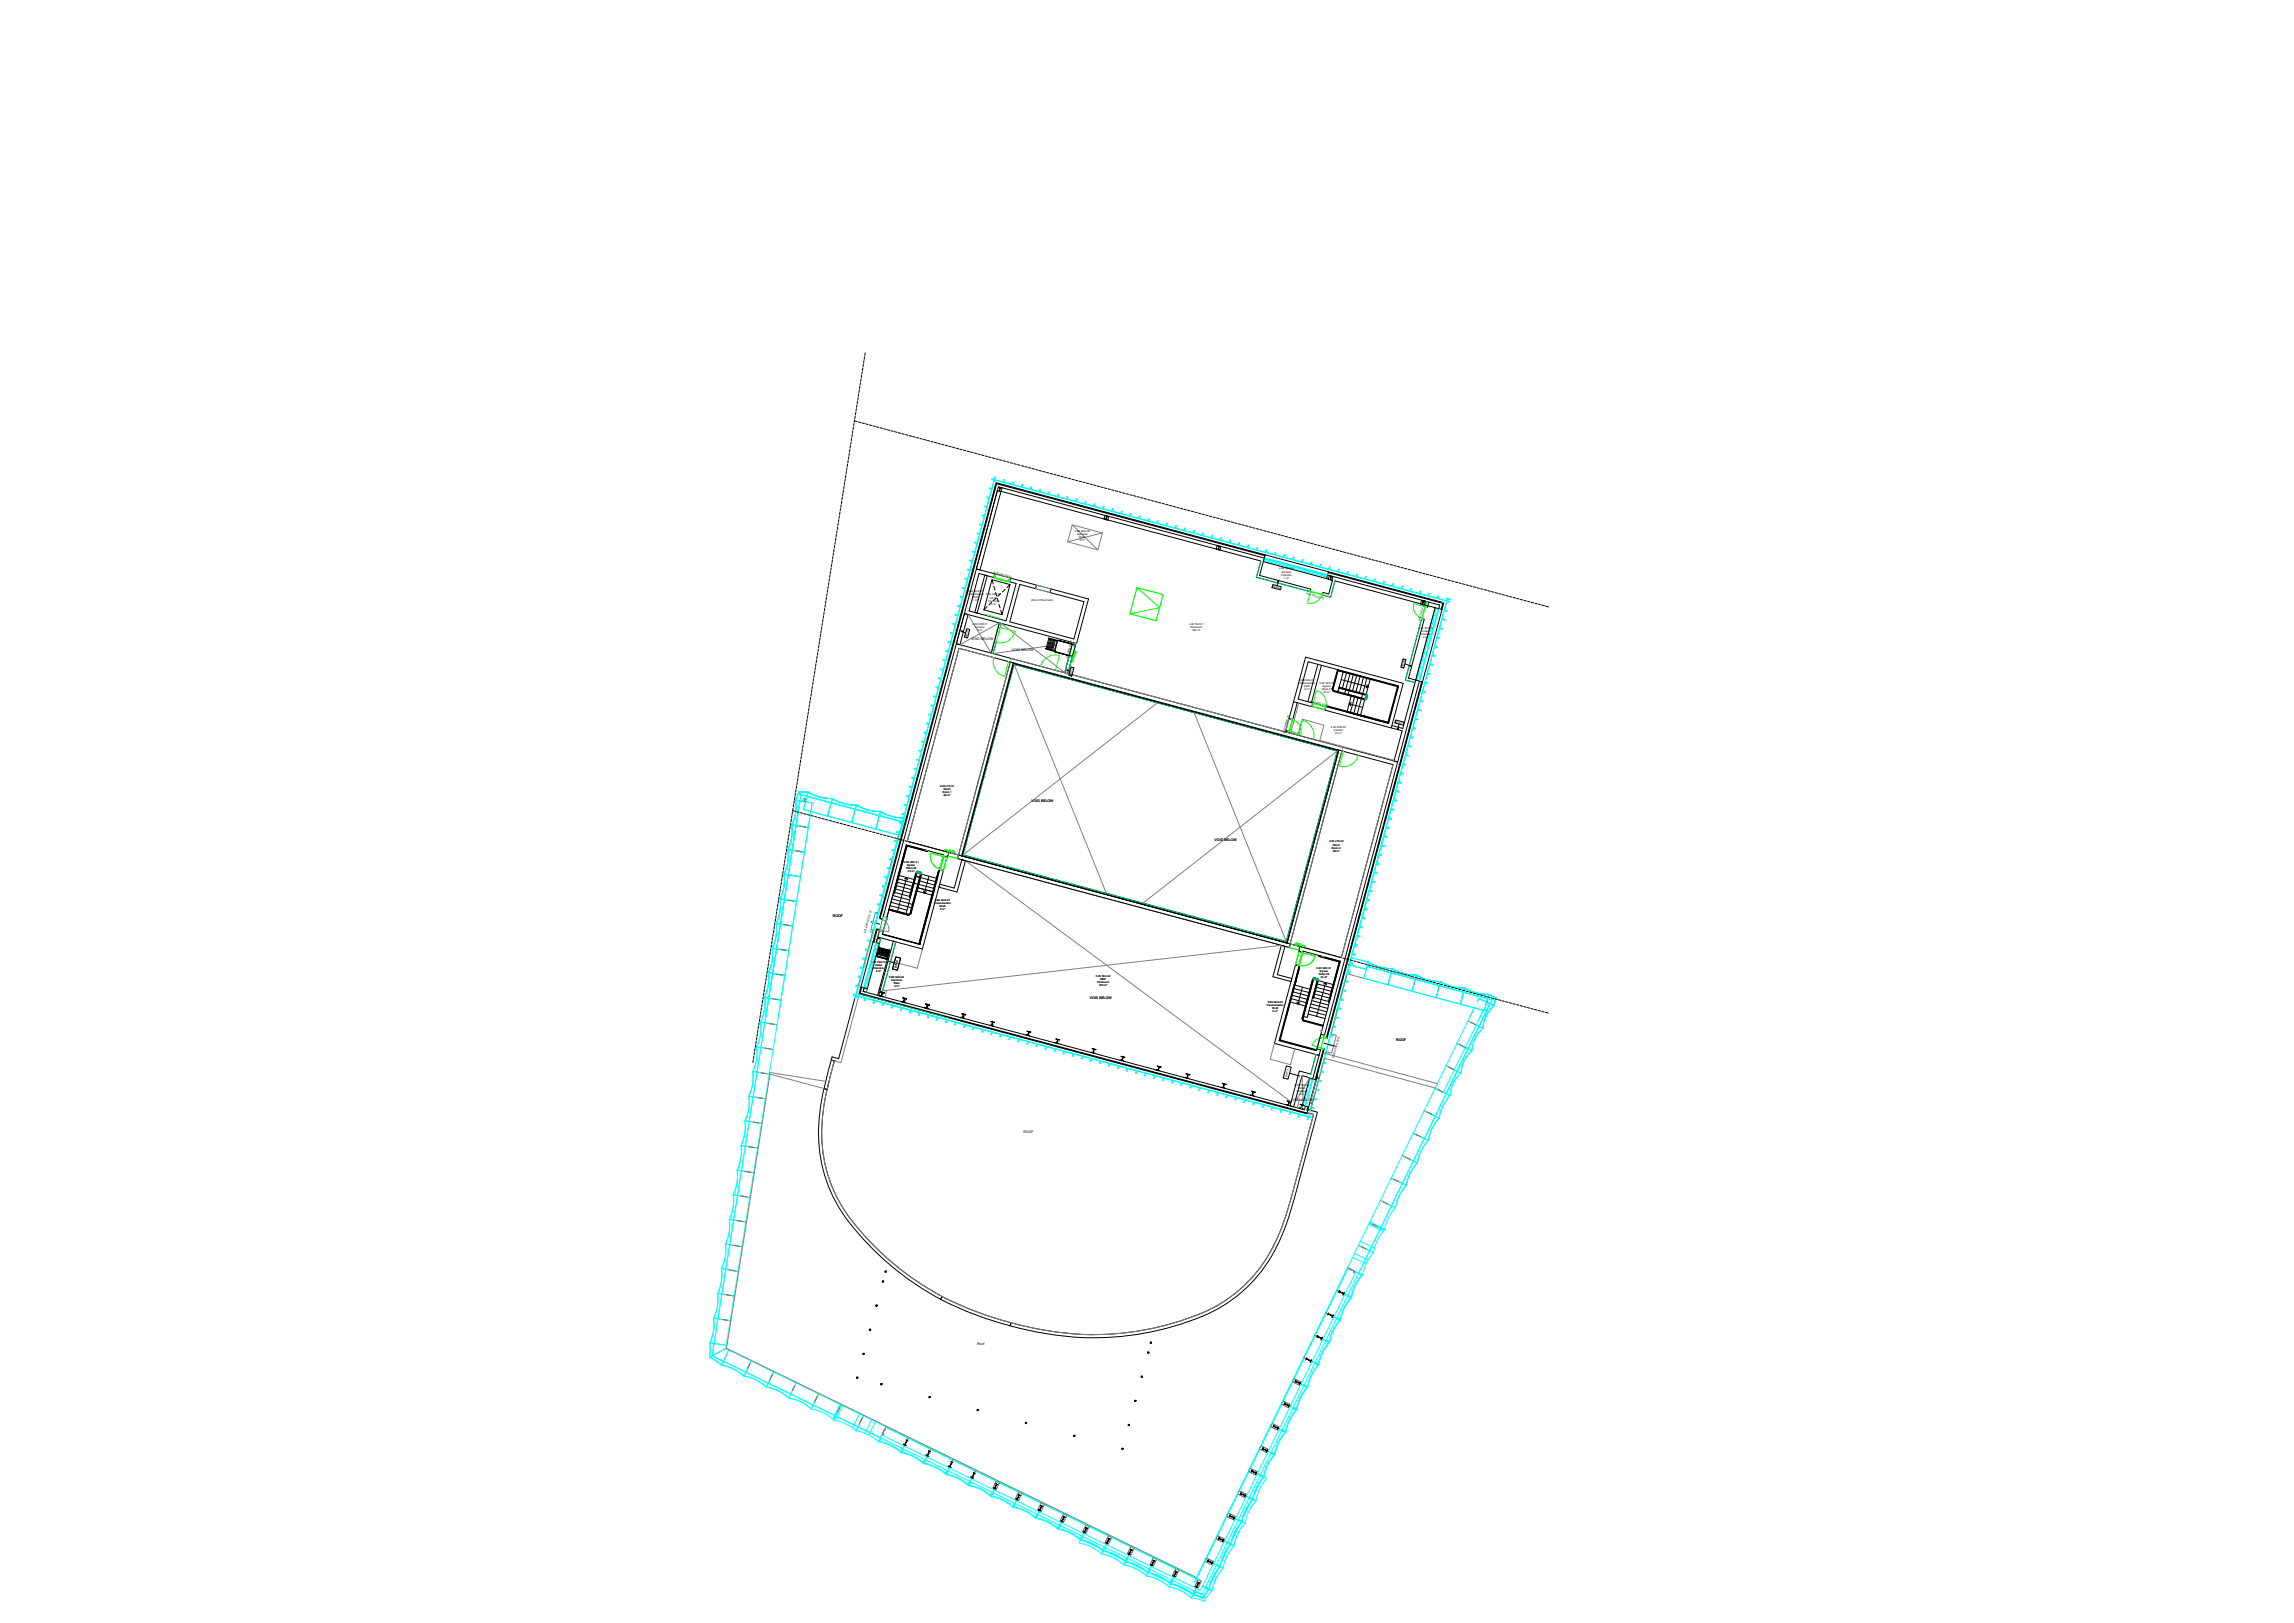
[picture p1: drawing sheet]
<svg xmlns="http://www.w3.org/2000/svg" width="1189mm" height="841mm" viewBox="0 0 1189 841" stroke-linecap="round" stroke-linejoin="round" font-family="sans-serif">
<defs><g id="words">
<g font-size="1.8">
<text x="503" y="331">VOID BELOW</text>
<text x="524" y="338">VOID BELOW</text>
<text x="535" y="416">VOID BELOW</text>
<text x="629" y="436">VOID BELOW</text>
<text x="432" y="475">ROOF</text>
<text x="565" y="518">VOID BELOW</text>
<text x="724" y="540">ROOF</text>
<text x="670" y="570">VOID BELOW</text>
<text x="530" y="587">ROOF</text>
<text x="506" y="697">Roof</text>
</g>
<g font-size="1.4">
<text x="557" y="275">4.B2.SHA.02</text>
<text x="558" y="277">Electrical</text>
<text x="559" y="279">Riser</text>
<text x="560" y="280">5 m²</text>
<text x="515" y="297" transform="rotate(15 515 297)">4.05.VEC.02.01</text>
<text x="663" y="295">4.06.TEC.02</text>
<text x="664" y="298">Chamber</text>
<text x="664" y="297">Exhaust</text>
<text x="665" y="300">7 m²</text>
<text x="660" y="304" transform="rotate(15 660 304)">BW08</text>
<text x="501" y="309">Pressurisation</text>
<text x="502" y="307">4.00.SHA.02</text>
<text x="504" y="310">Shaft</text>
<text x="504" y="312">1 m²</text>
<text x="511" y="309">4.06.VEC.02</text>
<text x="512" y="312">Technical</text>
<text x="513" y="310">Lift 12</text>
<text x="534" y="312">(Part of Plantroom)</text>
<text x="677" y="308" transform="rotate(15 677 308)">4.06.TEC.01.02</text>
<text x="514" y="313">7 m²</text>
<text x="504" y="324">4.06.COR.01</text>
<text x="616" y="324">4.06.TEC.01</text>
<text x="736" y="322" transform="rotate(-75 736 322)">4.06.TEC.01.01</text>
<text x="505" y="325">Corridor</text>
<text x="507" y="327">6 m²</text>
<text x="617" y="325">Plantroom</text>
<text x="618" y="327">354 m²</text>
<text x="735" y="326">4.06.TEC.03</text>
<text x="736" y="329">Chamber</text>
<text x="737" y="328">Intake</text>
<text x="501" y="330" transform="rotate(-75 501 330)">BW13</text>
<text x="738" y="331">4 m²</text>
<text x="553" y="342" transform="rotate(-75 553 342)">4.06.COR.01.01</text>
<text x="727" y="346" transform="rotate(-75 727 346)">BW08</text>
<text x="555" y="350" transform="rotate(-75 555 350)">BW12</text>
<text x="673" y="353">4.B2.SHA.01</text>
<text x="673" y="354">Pressurisation</text>
<text x="676" y="356">Shaft</text>
<text x="676" y="358">2 m²</text>
<text x="684" y="354">4.06.VEC.01</text>
<text x="685" y="358">Stairs 07</text>
<text x="686" y="356">Egress</text>
<text x="686" y="359">20 m²</text>
<text x="679" y="364" transform="rotate(15 679 364)">4.R4.VEC.01.01</text>
<text x="690" y="377">4.06.COR.02</text>
<text x="723" y="374" transform="rotate(15 723 374)">BW07</text>
<text x="666" y="380" transform="rotate(-75 666 380)">4.06.COR.02.01</text>
<text x="691" y="379">Corridor</text>
<text x="692" y="381">22 m²</text>
<text x="487" y="408">4.06.LTS.01</text>
<text x="488" y="411">Room 1</text>
<text x="489" y="409">Winch</text>
<text x="489" y="412">68 m²</text>
<text x="689" y="437">4.06.LTS.02</text>
<text x="690" y="440">Room 2</text>
<text x="691" y="438">Winch</text>
<text x="691" y="441">68 m²</text>
<text x="468" y="447">5.R4.VEC.01</text>
<text x="470" y="449">Egress</text>
<text x="470" y="450">Stairs 08</text>
<text x="471" y="452">23 m²</text>
<text x="485" y="467">5.B2.SHA.07</text>
<text x="484" y="469">Pressurisation</text>
<text x="487" y="470">Shaft</text>
<text x="487" y="472">5 m²</text>
<text x="449" y="483" transform="rotate(-75 449 483)">ED.6.05.VEC.01.01</text>
<text x="452" y="499">5.06.TEC.01</text>
<text x="453" y="502">Chamber</text>
<text x="453" y="501">Intake</text>
<text x="454" y="504">5 m²</text>
<text x="465" y="501" transform="rotate(-75 465 501)">BW08</text>
<text x="682" y="502">5.06.VEC.01</text>
<text x="684" y="504">Egress</text>
<text x="461" y="507">5.B2.SHA.02</text>
<text x="462" y="508">Electrical</text>
<text x="463" y="510">Riser</text>
<text x="568" y="506">5.05.TEC.02</text>
<text x="569" y="509">Plantroom</text>
<text x="570" y="508">MEP</text>
<text x="684" y="505">Stairs 09</text>
<text x="684" y="507">23 m²</text>
<text x="464" y="511">4 m²</text>
<text x="570" y="511">355 m²</text>
<text x="657" y="521">Pressurisation</text>
<text x="657" y="520">5.B2.SHA.06</text>
<text x="659" y="523">Shaft</text>
<text x="660" y="525">5 m²</text>
<text x="691" y="548" transform="rotate(-75 691 548)">ED.6.05.VEC.02.01</text>
<text x="667" y="558" transform="rotate(-75 667 558)">BW13</text>
<text x="671" y="563">5.05.TEC.04</text>
<text x="672" y="566">Chamber</text>
<text x="673" y="564">Intake</text>
<text x="673" y="567">3 m²</text>
</g>
</g></defs>
<!-- layer: A-WALL-FNSH -->
<g fill="none" stroke="#00b85c" stroke-width=".52">
<path d="M651 299l28 8M651 299l28 8v-1M653 291l-2 8zM656 288l-140-38-60 226M688 296l60 16M679 306h.1M685 308l5 1M685 308h.1M692 301l-2 8zM739 314v-2v2M739 314h.1M748 312l-1 4"/>
<path d="M518 323h1l-2 6M518 325l1-2h-1l-4 15 1 1 1-7-1 7-1-1M555 340h1l-3 9M556 333v1h1l1-1M556 333h.1M558 333l-1 1M558 333h.1M737 320l-9 32M737 321h.1M737 321l-9 31M526 344l167 45-167-45M526 344l-27 99 168 45 26-99"/>
<path d="M552 349l2-9h2l-3 9M552 349h.1M553 349h.1M728 352l5 2zM737 353h.1M737 353l-49 185M456 476h.1M454 482l-1 6M456 487v2zM464 488l-7 26zM446 511l-1 4h2M446 511h.1"/>
<path d="M447 515l230 62M447 515l44 12M449 514h.1M449 512v2zM457 514v2M688 538h.1M679 558h.1M682 560h.1M682 546l-3 11zM682 546h.1M686 544h.1M686 544l-4 16"/>
<path d="M674 574l1-1v1M678 574h.1M678 574v1"/>
</g>
<!-- layer: I-WALL -->
<g fill="none" stroke="#000" stroke-width=".52">
<path d="M655 291l32 9M656 288l32 8M744 315l-10 37M747 316l-10 37M557 334l-1 6M452 488l-6 23M456 486h-1M456 489l-7 23M443 516l-8 33-4-1-4 16M443 516h.1M444 516h1M398 556h.1"/>
<path d="M398 559h1M399 556v1M431 549l1 1-2 8a111 111 0 0 0-4 30M679 559l-4 14M682 560l-4 14M683 557l-1 2M427 564l2 1M427 564a80 80 0 0 0 23 81 149 149 0 0 0 37 28M429 565h.1M677 577h4l-12 46a112 112 0 0 1-11 27M678 575l5 1-13 48a81 81 0 0 1-49 59 149 149 0 0 1-60 10M426 588a72 72 0 0 0 15 44"/>
<path d="M441 632a149 149 0 0 0 83 53M657 650a76 76 0 0 1-47 35 148 148 0 0 1-86 0M487 673l1-1v1a176 176 0 0 0 36 14M524 685l-1 2a176 176 0 0 0 39 6"/>
</g>
<!-- layer: A-Wall -->
<g fill="none" stroke="#000" stroke-width=".52">
<path d="M517 254l-11 41h2M517 252l-59 223v-1M519 255l53 14 1-2M519 253l-11 42M519 253l54 14M575 268l-1 1 56 16M575 268l56 15M506 295h2M508 295l8 2-1 2M510 298h2l-6 20-1-1zM516 299l-9-2-5 20 19 5 6-20-4-1M631 283l-1 1"/>
<path d="M655 289l-22-6-1 2 21 6M656 288l-140-38-60 226M656 288l-139-37-61 225M656 288l-3 10 26 7v1M688 298v-2l60 16-1 4-1-1M688 298l-1 2h1l1-2M688 298h1M688 297l60 16-1 3M500 318h2l-4 16h-2zM500 318l56 15M523 301h.1M523 301l1-1 13 3v2l-9-2-5 19 34 9 5-19-18-5 1-2 19 5-6 23"/>
<path d="M685 308l1-1 3 1 2-9 46 12M692 301l44 12 1-2M739 312l7 2v1l-8-2zM740 312v3l-1-1M496 334h2M498 334l168 45M518 323l-4 15M554 340l-2 9M554 340h2l-3 9M554 340h1M556 334h1M556 333v1"/>
<path d="M556 333h2M558 333l-1 1h-1M737 321h1l-8 30 7 2-49 185 49-185M525 343l-27 100M525 344l168 45-26 99-168-45zM526 344l-2-1-28 102 172 46 27-102h-1l-27 100 27-100h-1M683 344l2 1-5 19h-2zM683 344l-5-1-5 19 5 2M685 345l40 10-5 20-33-9M733 354l-6 23-6-1M734 352l-1 2M736 353l-50 185h1"/>
<path d="M668 379h-2l2 1M668 379v1M669 373l-1-1 9-31 50 13-6 23M670 364h2l-2 9M672 364l8 2v-2M687 367v1l40 11-5 15 2 1-56-15M485 457l4-14-19-5-10 37M488 451h1M490 444h1M498 446h2l-4 16-9-2v-2l8 2zM510 447l-13-4 172 46h-3M456 476h1"/>
<path d="M456 476h.1M484 460l-7 29-20-5 1-1M454 488l2 1M454 482l-1 6h1M454 482h2h-1M454 482h.1M455 482l-2 6M455 486l23 6 14-50-22-6 27-100 225 60-27 100-21-6-1 2-13 49 24 6-2-1M456 483l-2 5M456 487l-1-1-1 2M461 497h-1l-5 19M464 488h-1l-7 28-9-2"/>
<path d="M664 490h2l-4 15 8 2-1 2-9-3zM671 500h2M673 493h1M447 512l-1 3 231 62M447 514h2M448 512l-2-1-1 4 232 62 1-3-1-1M448 512l-1 2M448 512h1M456 513h.1M458 517l9 2M469 520l10 2M673 501l-10 38 19 5h2l-4 15h-1"/>
<path d="M673 500v1M673 500l2-7 20 5-10 38h1M481 523l17 4M500 528l13 3M515 532l17 4M534 537l13 3M432 550v2M549 541l16 4M567 546l13 3M582 550l17 4M601 555l13 3M616 559l17 4"/>
<path d="M679 557l-6-2-4 18 1 1 5-17 4 1M684 559l-2-1-3 13 1 1M684 559h.1M685 543l-1 1M686 544l-4 15M686 544l-4 16-2-1M430 561l-1 3M635 564l13 4M650 568l17 5M669 573l4 1M675 573h2M677 573l-1 2h-1"/>
<path d="M678 577h.1M678 574l-1 1M679 577h.1"/>
</g>
<!-- layer: I-WALL -->
<g fill="#000">
<circle cx="432" cy="550" r=".2"/>
<circle cx="675" cy="573" r=".2"/>
</g>
<!-- layer: A-GLAZ-CURT -->
<g fill="none" stroke="#0ff" stroke-width=".52">
<path d="M513 258l-1 5zM514 253l-1 5zM515 249l-1 4zM515 249l5 1zM516 247l-1 2zM520 250l5 1zM525 251l4 1zM529 252l5 2zM534 254l5 1zM539 255l5 1zM543 256l5 1zM548 257l5 2z"/>
<path d="M553 259l5 1zM558 260l4 1zM508 277l-2 4zM509 272l-1 5zM510 267l-1 5zM512 263l-2 4zM562 261l5 1zM567 262l5 2zM572 264l4 1zM576 265l5 1zM581 266l5 1zM586 267l4 2z"/>
<path d="M590 269l5 1zM595 270l5 1zM600 271l4 1zM604 272l5 2zM609 274l5 1zM614 275l4 1zM618 276l5 1zM623 277l5 2zM628 279l5 1zM633 280l4 1zM503 296l-2 4zM504 291l-1 5z"/>
<path d="M505 286l-1 5zM506 281l-1 5zM637 281l5 2zM642 283l5 1zM647 284l4 1zM651 285l5 1zM656 286l5 2zM661 288l4 1zM665 289l5 1zM670 290l5 1zM675 291l4 2zM679 293l5 1z"/>
<path d="M684 294l5 1zM689 295l4 1zM693 296l5 2zM698 298l5 1zM703 299l5 1zM496 319l-1 5zM498 314l-2 5zM499 310l-1 4zM500 305l-1 5zM501 300l-1 5zM708 300l4 1zM712 301l5 2z"/>
<path d="M717 303l5 1zM722 304l4 1zM726 305l5 1zM731 306l5 2zM736 308l4 1zM740 309l5 1zM745 310l5 1zM748 316l-1 5zM750 311l-2 5zM750 310v2zM491 338l-1 4zM493 333l-2 5z"/>
<path d="M494 328l-1 5zM495 324l-1 4zM742 340l-1 4zM743 335l-1 5zM745 330l-2 5zM746 326l-1 4zM747 321l-1 5zM490 342l-6 24zM737 358l-1 5zM738 354l-1 4zM740 349l-2 5zM741 344l-1 5z"/>
<path d="M484 366l-28 103zM732 377l-1 5zM733 372l-1 5zM735 368l-2 4zM736 363l-1 5zM727 396l-1 5zM728 391l-1 5zM730 386l-2 5zM731 382l-1 4zM412 415h3l-2 13-3-1a21 21 0 0 0 2-12zM412 420v4M413 414l-1 1v5"/>
<path d="M414 411l-1 2M414 410h5l-1 3-3-1v3h-3l2-5 1 2M415 415l6 1-2 13-6-1zM418 412v2h-2v1h-1M419 410v1M419 410h-4a.9 .9 0 0 0-1 0 .9 .9 0 0 0 0 1M419 410a22 22 0 0 0 12 4v2l-13-3zM419 410l1 1M420 411l1 1M421 412l5 1M426 413l3 1M429 414h2h1"/>
<path d="M431 416l-13-3-2 7h4M431 416l-2 7-9-2M431 416l12 3-2 7-12-3zM431 414a22 22 0 0 0 13 3l-1 2-12-3zM433 414l2 2M435 416h1M436 416l3 1M439 417h1M440 417h2M443 417h1l3 2M443 419l13 4-2 7-13-4zM444 417a22 22 0 0 0 12 3v3l-13-4z"/>
<path d="M447 419l4 1M725 405l-25 94M725 404l-29 109M725 404v1M726 401l-1 4zM410 437l-1 1a6 6 0 0 0 0 5v1M410 427l3 1-2 13-3-1a21 21 0 0 0 2-13zM412 424l-1 1a6 6 0 0 0 0 5l-1 6M413 428l6 1-2 13-6-1zM451 420h3M454 420a6 6 0 0 1 5 2l2 1M456 423v-2a22 22 0 0 0 12 3"/>
<path d="M456 423l12 3M461 423l4 1M465 424h2M466 431l-2 10M468 424h.1M468 427l-2 4M468 427l6-23-8 27M468 427l-5 19M468 426l-12-3-2 7 12 3 2-7M468 426h.1M468 424v3M468 424h1l-1 2"/>
<path d="M469 424h-1M406 453h3l-2 13h-3a22 22 0 0 0 2-13zM406 454l1 3M407 457l-1 5M408 449l-2 4v1M408 440l3 1-2 12h-3a22 22 0 0 0 2-13zM409 453l6 1-2 13-6-1zM409 444l-1 5M411 441l6 1-2 12-6-1zM459 460l-3 9M460 455l-1 5M460 455l-4 14"/>
<path d="M463 446l-3 9M464 441l-1 5M464 441l-5 19M402 479h2l-2 13-2-1a21 21 0 0 0 2-12zM403 476a6 6 0 0 0-1 5v5M404 472l-1 4M404 466h2l-2 13h-2a22 22 0 0 0 2-13zM404 467v3M404 470v2M404 479l7 1-2 13-7-1zM405 463l-1 3v1M406 462l-1 1"/>
<path d="M406 466l7 1-2 13-7-1zM454 478l-3 10M455 474l-6 23 2-9M455 474l-4 14M456 469l-1 5M400 499l-2 5M400 491v3M400 491l2 1-2 12h-2a21 21 0 0 0 2-13zM400 494v5M402 486l-2 5M402 492l7 1-2 12-7-1zM449 497l-1 5z"/>
<path d="M451 488l-6 23M700 499l-3 9M700 498v1M700 496l9 3-1 3-9-2zM709 499a22 22 0 0 0 12 3v2l-13-3zM709 499l7 2M396 517h2l-2 13h-2a22 22 0 0 0 2-13zM396 520v2M398 512l-1 2a6 6 0 0 0-1 5M398 504h2l-2 13h-2a22 22 0 0 0 2-13zM398 504v3M398 509v3"/>
<path d="M398 517l7 1-2 13-7-1zM398 517h-2a21 21 0 0 1-1 10M398 517l-1 10 1-10 7 1-2 9M398 507v2M400 505h7l-2 13-7-1zM444 516l4 1zM445 511l-1 5zM445 511l-1 5M446 506l-1 5zM447 502l-1 4zM448 517l5 1zM453 518l5 2z"/>
<path d="M458 520l4 1zM696 513l-3 9M697 508l-5 19M697 508l-1 5M708 501l13 3-2 6-12-3zM716 501l3 1M719 502h3l1 1M721 504l12 3-1 7-13-4zM722 502a22 22 0 0 0 12 3l-1 2-12-3zM723 503l2 1M725 504h1M726 504l4 1"/>
<path d="M730 505h3M733 507l13 4-2 6-12-3zM734 505h-1M734 505a22 22 0 0 0 13 4l-1 2-13-4zM734 505l6 3 7 1M746 511l12 3-1 6-13-3zM747 509a22 22 0 0 0 12 3l-1 2-12-3zM747 509l2 1M749 510h1M750 510l1 1M751 511l4 1M755 512h4"/>
<path d="M758 514l13 3-2 7-12-4zM759 512a22 22 0 0 0 12 3v2l-13-3zM759 512l4 2M763 514l3 1M766 515h3M769 515l3 1M771 518v1l1 1M773 516h.1M773 516l1 1M774 517h1M775 519l-1 1M775 517l-3-2-1 3h2l2-1-1 4-2-1 1-2"/>
<path d="M775 517v2M394 539l-1 1a6 6 0 0 0-1 5v3M394 538v1M394 530h2l-2 13-2-1a22 22 0 0 0 2-12zM394 535v2M394 532v3M395 527a6 6 0 0 0-1 5M395 527h.1M396 525l-1 2M396 522v3M396 530l7 1-2 13-7-1zM462 521l5 1z"/>
<path d="M467 522l5 1zM472 523l5 2zM477 525l4 1zM481 526l5 1zM486 527l5 1zM486 527h.1M486 527h1M491 528l4 2zM495 530l5 1zM500 531l5 1zM505 532l4 1zM509 533l5 2z"/>
<path d="M514 535l5 1zM519 536l4 1zM523 537l5 2zM528 539l5 1zM533 540l5 1zM689 536l-1 5zM689 536h.1M689 536l-1 5M692 527l-3 9M693 522l-4 14 3-9M693 522l-1 5 33-122-33 122M693 522l-1 5"/>
<path d="M761 529l5 3-5 11-6-2zM762 527l2-5-3 7 6 3 5-12-6-3v2v-2l6 3-3 7M764 539v1M765 531l1 1-5 11h-2zM766 535l-2 4M766 532l3 1a17 17 0 0 0-6 11l-2-1zM769 533l-3 2M769 530v3M770 527l-1 2M770 526v1M771 525l-1 1M772 520l-5 12-2-1 4-7-2 3"/>
<path d="M772 520h-1l-1 1M772 520l2 1a17 17 0 0 0-5 12l-2-1zM772 520l-3 7M774 521l-3 4-1 2M774 521l-2-1-3 7M774 521l-3 3M774 520v1M390 555v5l-1 4M390 555l2 1-2 12h-2a21 21 0 0 0 2-13zM392 552l-2 3M392 542l2 1-2 13-2-1a22 22 0 0 0 2-13zM392 548v3"/>
<path d="M392 556l7 1-2 12-7-1zM394 543l7 1-2 13-7-1zM538 541l4 1zM542 542l5 2zM547 544l5 1zM552 545l4 1zM556 546l5 1zM561 547l5 2zM566 549l4 1zM570 550l5 1zM575 551l5 1zM580 552l4 2z"/>
<path d="M584 554l5 1zM589 555l5 1zM594 556l4 1zM598 557l5 2zM603 559l5 1zM608 560l4 1zM683 560l-1 5M684 555l-2 10M684 555l-1 5M686 551l-3 9M686 551l-2 4M688 541l-4 14"/>
<path d="M688 541l-2 10M749 552l6 3-5 12-6-3zM754 554l1 1-5 12-2-1zM754 559v1M755 559h-1M755 541l6 3-6 11-6-3zM755 555l2 1a17 17 0 0 0-5 12l-2-1zM758 552v2a5 5 0 0 1-3 4M758 551v1M759 550l-1 1M759 543l2 1-6 11-1-1zM759 549v1"/>
<path d="M761 547l-2 2M761 544h2a17 17 0 0 0-6 12l-2-1zM761 546v1M763 544l-2 2M763 543v1M764 540l-1 3M387 578a6 6 0 0 0-1 6v1M387 577v1M388 568h2l-2 13h-2a22 22 0 0 0 2-13zM388 568v5v4M389 564l-1 4M390 568l7 1-2 13-7-1z"/>
<path d="M612 561l5 1zM617 562l5 2zM622 564l5 1zM627 565l4 1zM631 566l5 1zM636 567l5 2zM641 569l4 1zM645 570l5 1zM650 571l5 1zM655 572l4 2zM659 574l5 1zM664 575l5 1z"/>
<path d="M669 576l4 1zM673 577l5 2zM679 574l-1 5 1-5v1M682 565l-3 9zM682 565l-3 9M738 576l6 2-6 12-6-3zM744 564l5 3-5 11-6-2zM744 578l2 1-4 6-2 6-2-1zM746 579l-4 6M747 576l-1 3M747 574v1M748 573l-1 1"/>
<path d="M748 572v1M749 571l-1 1M749 567l3 1-4 5-2 6-2-1zM751 569l-2 2M752 568l-1 1M752 563v5M753 561l-1 2M754 560l-1 1M384 594h2l-2 13-2-1a22 22 0 0 0 2-12zM384 594v3M384 598v4l-2 4M385 592l-1 1"/>
<path d="M385 591v1M386 581h2l-2 13h-2a22 22 0 0 0 2-13zM386 594l7 1-2 13-7-1zM386 585l-1 6M388 581l7 1-2 13-7-1zM727 599l5 3-5 11-6-3zM732 587l6 3-6 12-5-3zM738 594l-3 6a6 6 0 0 1-2 5l-1 1M738 590l2 1-4 6-1 6-3-1zM740 591l-2 3M742 586l-2 5M742 585v1"/>
<path d="M380 619v3M380 619h2l-2 13h-2a21 21 0 0 0 2-13zM382 614l-2 5M382 606v8M382 606l2 1-2 12h-2a22 22 0 0 0 2-13zM382 619l7 2-2 12-7-1zM384 607l7 1-2 12-7-1zM721 610l6 3-6 12-6-3zM727 613l2 1-4 6-2 6-2-1zM729 614l-4 6-2 6M732 606l-2 4-1 4M732 602l2 1-3 5-2 6-2-1z"/>
<path d="M378 640l-2 5v1M378 632h2l-2 13h-2a21 21 0 0 0 2-13zM378 632v2M378 637v3M378 635v2M378 631v1M380 627l-1 4M380 622v5M380 632l7 1-2 13-7-1zM709 635l-4 8M710 634l5 3-6-2zM710 633l6 3h-1l-5-2z"/>
<path d="M715 637l-4 9M717 638l-2-1 2 1-3 4-2 5M718 637l-1 1M718 637h.1M723 626a22 22 0 0 0-5 11l-2-1h-1l3 1M723 626l-2-1-5 11 5-11-6-3-5 11M374 658h2l-2 13-2-1a22 22 0 0 0 2-12zM376 653l-1 2a6 6 0 0 0-1 5M376 645h2l-2 13-2-1a22 22 0 0 0 2-12zM376 650v2M376 646v1M376 658l6 1-2 13-6-1z"/>
<path d="M376 647v3M378 645l6 1-2 13-6-1zM698 657l-5 12zM701 652l6 2-3 6-6-3zM702 650l-1 2M704 645l6 3-2 4-6-2zM704 660l-1-1-6 12h1M705 643l6 3-1 2-6-3zM708 652l-1 2M708 655l-1-1-3 6 2 1M708 655l-2 6M709 653l-1 2"/>
<path d="M710 648l2 1-3 4-1-1zM712 647l-1-1-1 2M712 647v2l-2-1M371 679l-1 4v1M372 670v4M372 670l2 1-2 12h-2a22 22 0 0 0 2-13zM372 674l-1 5M373 667l-1 3M374 665l-1 2M374 663v2M374 671l6 1-2 12-6-1zM374 660v3"/>
<path d="M693 669l-6 11zM698 672l-5 11M698 671h-1l-6 11 2 1M698 671l2 1-2-1 2 1M700 672l-3 5-2 6h-2M704 660l-5 11M706 661l-2-1 2 1-4 5-2 6-2-1M706 661l-4 7a29 29 0 0 1-5 10l-2 6M368 698v2a2.6 2.6 0 0 0 2 4l1 1M369 693a5 5 0 0 0-1 5M369 692v1M370 690l-1 2"/>
<path d="M370 683h2l-2 13h-2a21 21 0 0 0 2-13zM370 684v3M370 687v2M370 696l6 1v2l-7 4zM372 683l6 1-2 13-6-1zM378 700l11 5-2 6-12-6zM681 692l-5 11zM687 695l-5 11M687 680l-6 12zM687 695l-1-1-6 12h1M687 695h2M687 695l2 1"/>
<path d="M689 696l-2-1 2 1-4 5-2 6-2-1M689 696l-3 4-2 7M693 683l-6 11M693 683l-2-1-5 12 1 1M693 683l2 1M695 684l-2-1 1 1-3 6-2 5M695 684l-4 5-2 7M368 703h1l6 2-1 2zM369 703l7-4 2 1-3 5zM369 703l1-7h-2v7M371 705l3 2M374 707l7 3"/>
<path d="M375 705l12 6-2 2-5-4-6-2zM381 710l3 2M385 712v1M386 713l5 1M387 711l11 6-1 2-5-4-6-2zM389 705l12 6-3 6-11-6zM391 715l2 1M393 716l4 3h1M398 717l12 5-1 2-5-3-7-2zM399 719l7 3M401 711l12 6-3 5-12-5zM413 717l11 5-3 6-11-6z"/>
<path d="M670 715l-5 12zM676 718l-6 11M676 703l-6 12zM676 718l-2-1-5 12h1M676 718l2 1M678 719l-2-1 1 1-3 6-2 5-2-1M678 719l-4 5-2 6-2-1M681 707l-5 11M681 706h-1l-6 11 2 1M681 706l2 1M683 707l-3 5-2 6h-2M683 707l-2-1 2 1"/>
<path d="M683 707l-3 5-2 7M406 722l3 2 1 1M410 722l11 6-1 2-5-3-6-3zM410 725l7 3M417 728l3 2M421 728l-1 2h1a21 21 0 0 1 11 5M432 735v-2l1 1-1 2M432 735v1M432 736h1M433 736l5 1 4 3M433 734h1l-1 2M433 734l-1 2"/>
<path d="M434 734l9 4M435 728h1l-3 6-1-1zM435 728l-11-6-3 6 11 5-11-5M436 728h1l-3 6h-1zM437 728l8 5M442 740l1-2 2 1-1 2M442 740l2 1M445 739l4 2-1 2M445 739l-1 2M445 733l2 1-2 5-2-1zM448 734l4 2-3 5-4-2zM452 736l2 1"/>
<path d="M454 737l5 2-3 6-5-3zM459 739l12 6zM659 738l-6 12zM664 727l-5 11zM670 730l-5 11M670 730l-1-1-6 11 1 1M672 731l-2-1 2 1-4 4-2 7-2-1M672 731l-3 4-2 7M444 741l4 2M448 743l2 1 1-2 5 3-1 2-5-3M449 741l2 1M456 745l1-1 12 5-1 2"/>
<path d="M456 745v2l6 2 5 3 1-1-1 2-6-4-6-2zM457 745l11 6M468 751l1-2 11 6v1v-1l12 6-1 1M468 751l-1 2 7 2 4 3 2-2-1 2-6-3-6-2zM468 751l11 5M471 745l11 6zM479 758l1-2-1 2 6 2 5 4 1-2-1 2M479 758l6 3 5 3M480 757l11 5M482 751l12 6zM494 756l12 6zM653 750l-5 12z"/>
<path d="M659 753l-6 11M659 753l-2-1-5 12h1M659 753l2 1M660 754l-3 5-2 6-2-1M661 754l-2-1 1 1M661 754l-4 5-2 6M664 741l-5 11M664 741l-1-1-6 12 2 1M664 741l2 1M666 742l-2-1 2 1-3 5-2 6h-2M666 742l-3 5-2 7M490 764l7 2 5 4"/>
<path d="M491 764v-2l-1 2M491 764l6 2 5 3 1-1-1 2M491 762l1-1 11 5v2l1-2 11 6-1 1 1-1 12 6-1 1M491 762l11 6M502 770l1-2-1 2 7 2 4 3 1-2-1 2M502 770l7 2 4 3M503 768l11 5M506 762l11 6zM513 775l1-2v2l6 2 5 4 1-2-1 2M513 775l7 3 5 3M515 774l11 5M517 768l12 6z"/>
<path d="M526 779l1-1 11 5v2M526 779l11 6M529 773l11 6zM541 779l11 6zM642 773l-6 12zM647 776l-5 11M647 762l-5 11zM647 776l-1-1-6 12 2 1M647 776l4 2-4 5-2 6M647 776l2 1M648 779l-4 7M649 777l-2-1 2 1-3 5-2 6h-2"/>
<path d="M649 777l-3 5-2 7M649 779v1M650 779h.1M653 765l-5 11M653 764h-1l-6 11 1 1M653 764l2 1M653 768l-3 6M655 765l-4 5-2 6M655 765l2 1-4 5-2 7-2-1M655 765l-2-1 2 2M655 765l-3 5-3 7M526 781v-2l-1 2"/>
<path d="M526 781l6 2 5 3 1-1-1 2-6-4-6-2M538 785v-2l12 6-1 1M538 785l-1 2 7 2 4 3 1-2-1 2-6-3-5-2zM538 785l11 5M549 790l1-1 12 6-1 1 1-1 11 5v2v-2l12 6-1 1 1-1 12 6-1 1 1-1 11 5-1 2 1-2 12 6-1 1M549 790v2l6 2 5 4 1-2-1 2-6-4-6-1zM550 791l11 5M552 785l12 6zM559 800l7 2 5 3 1-1M560 798l7 2 5 4M560 798l1-2-1 2 7 2 4 3 2-1-1 2M560 798l-1 2"/>
<path d="M561 796l11 6M563 799l6 3M564 790l11 6zM575 796l12 6zM630 797l-5 11zM636 800l-5 11M636 785l-5 12zM636 799h-1l-6 11 1 1M636 799l2 1M640 799v1M640 798v1M641 797h-1"/>
<path d="M641 796h.1M642 788l-6 11M642 795h-1M642 788l-2-1-5 12h1M642 788l2 1M642 791l-3 7M642 793v1M643 792v1M644 791h.1M644 789l-2-1 1 1-3 4-2 7-2-1M644 789h1M644 789l-5 7a29 29 0 0 1-5 10l-2 6 2 1"/>
<path d="M644 790h.1M645 789l-3 5-2 7M648 782h.1M649 781h-1M572 804l6 2 5 3M572 804l-1 1 7 3 4 3 1-2M572 806h.1M572 804l1-2-1 2M573 802l11 5M573 806h1M574 804l7 4M575 806h.1"/>
<path d="M576 807h.1M577 807h.1M578 808h.1M579 808l1 1M580 809h1M581 810h1M583 809l1-2-1 2M583 810v1l6 2 5 4M583 810l2-2-1 1 6 2 5 4M583 810l7 2 5 3M584 811h.1M585 808l11 5"/>
<path d="M585 811v1M586 810l7 3M586 812h1M587 802l11 6zM587 812l1 1M589 813h.1M590 813v1M591 814h.1M592 815h.1M593 816h.1M594 817l6 1 6 4M595 815l1-2-1 2"/>
<path d="M595 815l1-2-1 2 7 2 4 3 1-1-1 2M595 815l-1 2M595 815l7 2 4 4M595 817h1M596 813l11 6M596 817h1M598 816l6 3M598 818h.1M599 807l11 6zM599 818h1M600 819h1M601 819h1"/>
<path d="M602 820h1M607 819v2l7 2 4 3 1-2-1 3-4-4-7-2zM608 819l11 5M610 813l12 6zM625 808l-6 12zM630 819h.1M630 811l-5 11M630 818h.1M630 811l-1-1-6 12 2 1M630 811l4 2M631 814l-4 7M631 817h.1"/>
<path d="M631 816h.1M632 814v1M633 814h.1M634 813l-4 4-2 7M634 811h.1M635 810h-1M635 808v1M635 807v1M636 806v1M636 802l-3 7M637 805l-1 1M637 804h.1"/>
<path d="M638 803h.1M638 800l-2-1 2 1-4 5-2 6h-2M638 800l2 1M639 802h.1M640 801l-4 5-2 7M603 820l1 1M605 821h.1M606 822l7 3 4 3 1-1M606 821v1M607 821l-1 1M607 823h.1M608 823h.1"/>
<path d="M609 821l7 4M610 823h.1M611 824h.1M612 824h.1M613 825h.1M614 825v1M615 826h.1M616 827h.1M625 823l-2 3M625 823h1M625 823l-2-1-1 2-2-1-1 1M625 823l3 1"/>
<path d="M625 826l-1 2-3-1M627 823l2-6 3-5-2-1 2 1-3 5-2 7M627 824l-2-1 1 1-3 4-4-2v-1l4 1-4-2-1 3 5 1M627 824h1M627 824l-3 4M628 824l-4 6-7-2 1-1M629 823h-1M629 821v1M629 820v1"/>
</g>
<g fill="none" stroke="#dcdcdc" stroke-width=".52">
<path d="M710 634h.1M711 634h.1M711 635v1M713 635h.1M714 636h.1M716 638h.1M716 638h1M697 659v1M698 657h1M700 656h.1M700 656v1M700 658h.1"/>
<path d="M700 655h.1M701 653h.1M702 654h.1M702 653h-1M702 657h.1M702 652h.1M702 654v1M702 657h1M703 658h.1M703 647v1M703 654v1M704 649h-1"/>
<path d="M704 656h.1M704 653h.1M705 659h.1M705 644h.1M705 649h.1M705 655h.1M705 658h.1M705 656h.1M706 656h.1M706 648h.1M706 651h.1M706 660h.1"/>
<path d="M706 645h.1M706 654h.1M706 647h1M707 649l-1 1M707 645h.1M707 651h.1M707 656h.1M708 647h.1M708 651h.1M708 649h.1M708 646h.1M709 645h.1"/>
<path d="M709 651h.1M709 652h.1M710 648v1M710 648h.1M710 650v1M711 650h-1M711 649h.1M711 647h1M688 679l-1 1M688 678h.1M689 677h.1M693 668h.1"/>
<path d="M695 664h.1M696 680h.1M696 663h.1M696 679h.1M697 661h.1M698 672h1M705 661h1M706 661h.1M680 696h-1M680 695h.1M686 682v1M687 699h.1"/>
<path d="M687 681h.1M688 696v1M691 689h.1M693 686h.1M670 715h.1M671 714h.1M671 712h1M672 711h.1M677 720h.1M678 718h.1M678 716h.1M679 714h.1"/>
<path d="M684 703h.1M685 701v1M685 701h.1M433 735h.1M433 733h.1M434 734h.1M435 730h.1M436 730h.1M436 728h.1M443 740h.1M443 737h.1M443 738h.1"/>
<path d="M444 736h.1M445 735h-1M445 740h.1M445 736h.1M445 737h.1M446 736v1M446 735h.1M446 739h.1M447 734h.1M447 737h1M448 735h-1M448 740h.1"/>
<path d="M448 737h.1M448 739h.1M449 739h.1M449 734v1M450 738h.1M451 736h.1M453 738h.1M454 737h.1M455 738h.1M455 739h.1M455 740h.1M456 740h-1"/>
<path d="M456 738h.1M457 739h.1M457 739h1M660 735h.1M662 731v1M663 729h.1M665 725h.1M665 724h1M668 738h.1M668 736h.1M669 734h1M672 730h.1"/>
<path d="M674 724v1M676 721h.1M443 740h1M445 741h.1M446 740h.1M447 742h-1M447 742h.1M449 741h.1M449 740h.1M451 744h.1M453 741h.1M453 744h.1"/>
<path d="M454 743h-1M454 744h.1M454 740h.1M454 745h.1M455 742h.1M455 745h.1M455 743h.1M456 744v1M456 744h1M457 742h.1M458 740h.1M459 748h-1"/>
<path d="M462 749h.1M467 752h-1M467 743h.1M471 754h.1M473 754h.1M475 756h.1M476 748h.1M479 749h.1M479 759h.1M481 759h.1M481 751h1M484 751v1"/>
<path d="M499 759h.1M650 757h.1M656 744h.1M658 757h.1M661 752h.1M663 747h.1M663 746h1M490 764h.1M491 763h.1M491 764h.1M492 764h.1M494 765h.1"/>
<path d="M495 765h.1M497 766h.1M501 769h.1M502 760h.1M504 761h.1M506 762h.1M507 771h.1M510 764h.1M511 773h-1M513 774v1M513 775h.1M514 776h1"/>
<path d="M516 767h.1M517 768h.1M519 769h.1M521 778h.1M522 770h.1M523 771h.1M524 780h.1M525 780h.1M531 774h.1M532 775h.1M533 776h.1M536 777h.1"/>
<path d="M642 774h.1M644 768h1M647 780h.1M648 777h.1M648 778h.1M650 775h.1M650 773h.1M651 770h.1M652 769h.1M652 769h1M654 766h.1M655 765h.1"/>
<path d="M527 781h.1M543 788v1M545 790h.1M551 784h.1M553 785h.1M553 786h.1M555 794h.1M558 796h.1M558 787h.1M560 798h.1M560 789h.1M561 796h.1"/>
<path d="M563 799h.1M564 799h.1M568 792v1M571 794h.1M576 796h.1M580 798v1M583 800h.1M631 797h-1M631 797h.1M633 792h.1M633 791h.1M635 786h.1"/>
<path d="M637 782h.1M638 799h.1M638 781h.1M640 793h.1M641 792h.1M643 789h.1M568 801h.1M570 802h.1M572 804h.1M572 802h.1M577 805h.1M580 807h.1"/>
<path d="M584 809h.1M584 801h.1M586 801h-1M587 802h.1M589 803h.1M591 812h.1M593 814h.1M595 814h.1M597 807h.1M599 816h.1M600 808h.1M602 818h1"/>
<path d="M603 810h.1M606 811h.1M612 814h.1M618 817h-1M620 819h.1M622 814v1M622 814h.1M629 815v1M631 813h.1M631 811h1M635 803h.1M637 802h.1"/>
<path d="M637 801h.1M612 822v1M616 825h.1M619 825h.1M619 827h.1M621 827h.1M623 828h.1M625 822h.1M626 823h.1M627 822h.1M627 821h.1"/>
</g>
<!-- layer: A-GLAZ-CWMG -->
<g fill="none" stroke="#0ff" stroke-width=".52">
<path d="M511 257l2 1h-2zM513 253h1v1l-1-1zM514 248h1v1h-1zM516 247v2l-1-1zM520 248l1 1-1 1zM525 250v1zM530 251v1h-1zM534 252h1l-1 2v-1zM539 253v1v1zM544 255v1h-1zM548 256h1l-1 1zM553 257v2v-1z"/>
<path d="M558 258v1v1h-1zM562 260h1v1h-1zM506 276l2 1h-2zM508 271l1 1h-1zM509 267h1v1l-1-1zM510 262h1v1h-1zM567 261h1l-1 1zM572 262v2l-1-1zM576 263l1 1v1h-1zM581 265h1l-1 1zM586 266v1h-1zM591 267v2l-1-1z"/>
<path d="M595 269h1l-1 1zM600 270v1zM605 271v1h-1zM609 272h1l-1 2zM614 274v1zM619 275v1h-1zM623 276h1l-1 1zM628 277v2zM633 279v1h-1zM637 280h1l-1 1zM500 300h1h-1zM501 295h2l-1 1-1-1z"/>
<path d="M503 290l1 1h-2zM504 286h1h-1zM505 281h1v1l-1-1zM642 281h1l-1 1zM647 282v2h-1zM651 284h1v1h-1zM655 290l32 9M655 289v1zM655 290l33 8M655 289l33 9zM656 289l32 9M656 285h1l-1 1z"/>
<path d="M661 286v1h-1zM665 287h1v2h-1zM670 289h1l-1 1zM675 290v1zM680 291v1h-1zM684 292h1l-1 2zM688 298v1zM689 294v1zM694 295v1h-1zM698 296h1l-1 2v-1zM703 297v1v1zM708 299v1h-1z"/>
<path d="M712 300h1l-1 1zM495 318l1 1h-1zM496 314h2h-2zM498 309h1v1l-1-1zM499 304l1 1h-1zM717 301h1l-1 1zM722 302v2h-1zM726 304h1v1h-1zM731 305h1l-1 1zM736 306v2l-1-1zM740 307l1 1v1h-1zM744 320h.1"/>
<path d="M744 315l-10 37M744 319l1 1zM744 315l2 1zM745 319h.1M745 320h.1M745 318h.1M745 317v1zM745 318v1M745 317h.1M745 309h1l-1 1zM745 316h.1M745 316v1"/>
<path d="M746 316h.1M749 316h1v1l-1-1zM750 310v1zM750 311l1 1h-1zM750 310h2l-1 1h-1zM490 337h1v1h-1zM491 332l2 1h-1h-1zM493 328h1v1l-2-1zM494 323h1v1l-1-1zM739 340h.1M739 339v1zM739 339h.1"/>
<path d="M739 338h1zM740 337v1zM740 338l-1 1M740 337h.1M740 338h.1M740 336v1zM740 337v1M740 336h.1M740 335h.1M740 334l1 1zM740 335v1M741 334h.1"/>
<path d="M741 335h-1M741 333h.1M741 332v1zM741 333v1M741 332h.1M741 331h.1M741 330l1 1zM741 331v1M742 330h.1M742 331h.1M742 329v1zM742 330v1"/>
<path d="M742 329h.1M742 328h.1M742 327v1zM742 328v1M742 327h1zM742 339l2 1h-2zM743 326h.1M743 327h.1M743 325v1zM743 326v1M743 325h.1M743 324v1z"/>
<path d="M743 325v1M743 324h.1M743 323h1zM744 322v1zM744 323v1M744 322h.1M744 335h1v1l-1-1zM744 323h.1M744 321h.1M744 320v1zM744 321v1M745 330h1v1h-1z"/>
<path d="M746 325l1 1h-1zM747 321h2h-2zM485 356h1v1l-1-1zM486 351h2l-1 1h-1zM488 346l1 1h-2zM489 342h1v1l-1-1zM734 352l2 1zM736 352h.1M736 351v1zM736 352v1M736 351h.1M736 350h.1"/>
<path d="M736 349l1 1zM736 350v1M736 349h1zM737 350h-1M737 348v1zM737 349h.1M737 348h.1M737 347h.1M737 346v1zM737 347v1M737 346h1zM737 358l2 1h-2z"/>
<path d="M737 345h1zM738 346h-1M738 344v1zM738 345v1M738 344h.1M738 345h.1M738 343h.1M738 342v1zM738 343v1M738 342h1zM739 341v1zM739 342l-1 1"/>
<path d="M739 341h.1M739 353l1 1h-1zM739 342h.1M739 340v1M740 349h1v1l-1-1zM741 344h.1M741 344h1v1h-1zM479 379l1 1h-1zM480 375h1h-1zM481 370h2l-1 1-1-1zM483 365l1 1h-2zM484 361h1h-1z"/>
<path d="M732 377h2v1l-2-1zM734 372l1 1h-1zM735 368h1h-1zM736 363h1v1l-1-1zM474 398h1v1h-1zM475 393l1 1h-1zM476 389h2h-1h-1zM478 384h1v1l-2-1zM727 396h2h-2zM729 391h1v1l-1-1zM730 386l1 1h-1zM731 382h1h-1z"/>
<path d="M469 417h1v1l-1-1zM470 412h1v1h-1zM471 407l1 1h-1zM472 403h2v1l-2-1zM721 419h1v1h-1zM722 414l2 1h-1h-1zM724 410h1v1l-2-1zM725 405h1v1l-1-1zM726 400l1 1h-1zM464 436h1h-1zM464 436h.1M465 431h1v1l-1-1z"/>
<path d="M465 431h.1M466 426h1v1h-1zM466 426v1M467 421l2 1h-2zM716 438h1v1l-1-1zM717 433h2l-1 1h-1zM719 428l1 1h-2zM720 424h1v1l-1-1zM457 459h2v1l-2-1zM457 459h.1M459 454l1 1h-1zM459 454v1"/>
<path d="M460 450h1h-1zM460 450h.1M461 445h1v1l-1-1zM461 445h.1M462 440l2 1h-2zM462 440v1M711 457h1h-1zM712 452h2l-1 1-1-1zM714 447l1 1h-2zM715 443h1h-1zM452 478h2h-2zM452 478h.1"/>
<path d="M454 473h1v1l-1-1zM454 473h.1M455 468l1 1h-1zM455 468v1M456 464h1h-1zM456 464h.1M706 475l1 1h-1zM707 471h2h-1h-1zM709 466h1v1l-2-1zM710 461l1 1h-1zM447 496l2 1h-2zM447 496v1"/>
<path d="M449 492h1v1l-1-1zM449 492h.1M450 487h1v1h-1zM450 487v1M451 500h.1M451 499v1M451 482l1 1h-1zM451 482v1M451 499h.1M451 498l1 1zM451 498h.1M452 498h.1"/>
<path d="M452 497v1M452 497v1zM452 497h.1M452 496v1M452 496h.1M452 495v1zM452 495h.1M452 495h1zM452 494v1M453 494h.1M453 493v1zM453 493h.1"/>
<path d="M453 492v1M453 492v1zM453 492h.1M453 491v1M453 491h1zM453 491h.1M454 490v1zM454 490h.1M454 489v1M454 489h.1M454 488l1 1zM455 489l-6 23"/>
<path d="M700 499h1v1l-1-1zM701 494h1v1h-1zM701 499v1M702 489l1 1h-1zM704 485h1v1l-2-1zM705 480h1v1l-1-1zM442 515l2 1h-1h-1zM442 515v1M443 516h1v1h-1zM444 510l1 1h-2zM444 510l-1 1M445 506h1v1l-1-1z"/>
<path d="M445 506h.1M446 501h1v1h-1zM446 501v1M448 512h1zM448 511v1M448 511h.1M448 510v1zM448 517h1l-1 2v-1zM448 510h.1M448 510h1zM448 509v1M448 509h1z"/>
<path d="M449 509h-1M449 508v1zM449 508h.1M449 507v1M449 507v1zM449 507h.1M449 506v1M449 506h1zM449 506h.1M449 505l1 1zM450 505h-1M450 505h.1"/>
<path d="M450 504v1M450 504h.1M450 503v1zM450 503h.1M450 502v1M450 502l1 1zM450 502h.1M451 502h.1M451 501v1M451 501h.1M451 500v1zM453 518v1v1z"/>
<path d="M458 520v1h-1zM695 518h1h-1zM696 518h.1M696 513h1v1l-1-1zM697 508h1v1h-1zM697 513v1M698 503l2 1h-2zM698 508v1M700 504h.1M462 521h1l-1 1zM467 522v2zM472 524v1h-1z"/>
<path d="M476 525h1l-1 1zM481 527v-1v1M481 527h.1M481 526v1zM486 527v2h-1zM486 527h.1M490 529h1l-1 1zM495 530h1l-1 1zM500 531v1h-1zM504 532h1v2h-1zM509 534h1l-1 1zM514 535v1h-1z"/>
<path d="M518 536h1v1h-1zM523 537h1l-1 2zM528 539v1zM533 540v1h-1zM690 536l1 1h-1zM691 532h1h-1zM691 537h.1M692 527h.1M692 527h1v1M692 532h.1M692 527h1v1l-1-1zM693 522l2 1h-2z"/>
<path d="M695 523h.1M537 541h1l-1 1zM542 542v2zM547 544v1h-1zM551 545h1l-1 1zM556 546v2v-1zM561 547v1v1h-1zM565 549h1l-1 1zM570 550v1zM575 551v2l-1-1zM579 552l1 1v1h-1zM584 554h1l-1 1z"/>
<path d="M589 555v1h-1zM593 556h1v2l-1-1zM598 557l1 1-1 1zM603 559v1h-1zM608 560v1h-1zM679 559l-4 14M679 559h1zM680 560h.1M680 559v1M683 560h2h-2zM685 555h1v1l-1-1zM686 550l1 1h-1z"/>
<path d="M686 555v1M687 546h1h-1zM687 551h.1M688 546h.1M688 541h2v1l-2-1zM690 541v1M612 561h1l-1 2v-1zM617 562v1v1zM622 564v1h-1zM626 565h1l-1 1zM631 566v2v-1zM636 567v1v1h-1z"/>
<path d="M640 569h1l-1 1zM645 570v1zM650 571v2h-1zM654 573h1v1h-1zM659 574h1l-1 1zM664 575v1h-1zM668 576h1v2h-1zM673 578h1l-1 1zM675 573h2h-2M675 573h.1M677 572v1zM677 572h.1"/>
<path d="M677 573h.1M677 571h.1M677 570v1zM677 571v1M677 570h1zM677 569h1zM678 570h-1M678 568v1zM678 569v1M678 568h.1M678 579v1h-1zM678 569h.1"/>
<path d="M678 567v1zM678 568v1M678 567h.1M678 566h1zM678 578l2 1h-2zM678 565l1 1zM679 566l-1 1M679 565h.1M679 566h.1M679 564h.1M679 563v1zM679 564v1"/>
<path d="M679 563h.1M679 562v1zM679 563v1M679 562h1zM680 561h.1M680 574h1v1l-1-1zM680 562h.1M680 560v1zM680 561v1M681 569h1v1h-1zM681 574v1M682 564l1 1h-1z"/>
<path d="M682 569v1M683 565h.1M685 560h.1"/>
</g>
<!-- layer: A-DOOR-FRAM -->
<g fill="none" stroke="#0f0" stroke-width=".52">
<path d="M515 298h1v1zM523 300v1v-1v1zM679 306v1zM679 307l6 1a6 6 0 0 1-7 4zM679 306l6 2M685 308h.1M738 314l-5-1a6 6 0 0 0 4 7M738 314l-1 6M739 314v1zM739 315l-2 5M518 325h.1M526 327l-8-2-2 7"/>
<path d="M526 327a8 8 0 0 1-10 6M737 320h1l-1 1zM737 320v1zM668 379h.1M669 373h1zM680 364l1 1zM680 364v1zM687 366v1v-1v1zM487 450h1zM487 450l1 1zM489 444h.1M456 476h1z"/>
<path d="M456 476h1M454 482h1M455 481v1zM673 500h.1M674 493l1 1zM675 494l-2 6M675 494l7 1a7 7 0 0 1-9 5zM687 538h.1M685 543l1 1z"/>
</g>
<!-- layer: A-DOOR -->
<g fill="none" stroke="#0f0" stroke-width=".52">
<path d="M515 299l8 2M516 297l8 3M516 299l7 3zM510 319l8 2M514 319v1M537 305l7 2M537 303l8 2M589 304l14 4-4 14-13-4zM556 334l-2 6M557 337l-1 6zM557 334l-1 6M557 338h1"/>
<path d="M558 338l-1 2M515 341a8 8 0 0 0 6 10l2-8M539 345a8 8 0 0 1 10-5l-2 7M682 358a7 7 0 0 1 5 8l-6-2zM668 372l-2 7M670 373l-2 6M670 373a6 6 0 0 1 4 7l-6-1M680 366l7 2M680 364l7 2M681 365l6 1M673 381l2-8a8 8 0 0 1 6 10M696 389l-2 8a8 8 0 0 0 10-6"/>
<path d="M482 442a7 7 0 0 0 5 8l2-6-7-2M489 444l-2 7M489 444l-2 6M490 440l4 1v1l-5-1zM491 444l-2 7M491 444l5 1M492 442l5 1M492 440l2 1M494 441h.1M668 491l5 1M669 489l5 1M671 489l5 1v1l-5-2z"/>
<path d="M672 489h2M672 489h.1M673 493l-2 7M675 494l-2 6M685 536l-3 8M686 536l-2 8M687 538a5 5 0 0 0-7 4M680 542l5 1"/>
</g>
<!-- layer: S-COLS -->
<g fill="none" stroke="#545454" stroke-width=".52">
<path d="M517 254h.1M518 253v1M572 269h.1M573 268h.1M631 284h.1M632 284h.1M633 283h-1M690 299h.1M691 299h.1M737 312h.1M739 311l-1 1M457 515h.1"/>
<path d="M458 514v1M469 518h.1M470 518h.1M480 521h.1M481 521l-1 1M482 521h-1M499 527h.1M499 526v1M500 526h.1M514 531h.1M515 530h.1M533 536h.1"/>
<path d="M534 535h.1M548 540h.1M549 539h.1M567 545h.1M568 544h.1M582 549h.1M583 548h.1M600 554h.1M602 553h-1M615 558h.1M617 557h-1M634 563h.1"/>
<path d="M635 562h.1M649 567h.1M650 566h.1M667 572v1M668 572h.1M673 574h.1M674 573v1M674 573h.1M459 659h.1M454 677h1M455 676h-1M458 664h.1"/>
<path d="M695 670h.1M451 689h.1M597 696h.1M684 693h.1M690 681h.1M444 714h1M445 714h-1M448 702h.1M448 701h.1M457 717h.1M592 714h.1M592 713h.1"/>
<path d="M595 701h.1M673 716h.1M678 705h.1M482 724h.1M507 731h.1M507 730h.1M532 737h.1M585 738v1M585 738h.1M589 726h.1M661 740h.1M667 728h.1"/>
<path d="M469 748h.1M481 753h.1M493 759h.1M557 744h.1M582 751h.1M655 751h1M655 751h.1M504 765h.1M516 770h.1M528 776h.1M644 774v1M650 763h.1"/>
<path d="M539 782h.1M551 787h.1M562 793h.1M563 793h.1M574 799h.1M633 798h.1M638 786h1M639 786h.1M586 804h.1M597 810h.1M609 816h.1M627 809h.1"/>
<path d="M621 821h.1"/>
</g>
<g fill="none" stroke="#000" stroke-width=".52">
<path d="M517 252l2 1h-1v1l1 1-2-1h1v-1zM573 267l2 1-1-1-1 2 1 1-2-1h1l1-2zM631 283h2h-1l-1 2h1h-2h1l1-2zM689 298l2 1h-1l-1 1 1 1-2-1h1l1-1zM737 311l2 1-1-1-1 2 1 1-2-1h1l1-2zM456 514h2h-1v2l1 1-2-1h1v-2zM468 517l2 1-1-1-1 2 1 1-2-1h1l1-2zM480 520l2 1h-1l-1 1 1 1-2-1h1l1-1zM498 525l2 1h-1v1l1 1-2-1h1v-1zM500 526l-2-1 1 1v1h-1M500 526h-1v1M513 529l2 1h-1v1l1 1-2-1h1v-1z"/>
<path d="M532 534l2 1h-1v1l1 1-2-1h1v-1zM547 538l2 1h-1v1l1 1-2-1h1v-1zM566 543l2 1h-1v1v1l-2-1h1l1-1zM581 547l2 1h-1l-1 2h1l-2-1h1l1-1zM600 552l2 1h-1l-1 2h1l-2-1 1 1 1-2zM615 556l2 1h-1l-1 2h1l-2-1 1 1 1-2zM633 561l2 1h-1v2h1l-2-1 1 1v-2zM649 565l2 1h-1l-1 2h1h-2h1v-2zM667 570l2 1h-1v2h1h-2h1v-2zM674 572l2 1h-1l-1 1 1 1-2-1h1l1-1zM459 659h.1M454 676h1l-1 1z"/>
<path d="M454 676v1zM457 664h1h-1zM457 664h1zM694 669l2 1h1l-1 1v-1l-2-1v1zM451 689h-1zM451 689h.1M596 695l1 1h-1zM596 696h1zM683 692l2 2v-1v1l-2-1h-1zM689 680l-1 1 3 1-1 1 1-1-3-1zM444 714h1h-1zM444 714h.1"/>
<path d="M447 701h1v1h-1zM447 701l1 1zM456 717h1v1l-1-1zM457 717v1zM591 713h1v1h-1zM595 701h.1M672 715l-1 1 3 1v-1l-1 1h1l-3-1zM677 704l2 1h1l-1 1v-1l-2-1v1zM481 724h1h-1zM506 730h1v1h-1zM507 730v1zM531 737h1v1h-1z"/>
<path d="M585 738v1zM588 726h1h-1zM588 726h1zM660 738v1l2 1h1l-1 1v-1l-2-1v1zM666 727l2 1v1l-2-2-1 1zM470 746l1 1-1-1-1 3-1-1 1 1 1-3zM481 752h1l-1 2v1l-1-1h1l1-2zM493 757l1 1h-1l-1 2h1h-1l1-2zM556 744h1h-1zM557 744h.1M581 750l1 1h-1zM582 751h.1"/>
<path d="M655 750l-1 1 3 1v-1l-1 1h1l-3-1zM504 763l1 1v-1l-1 3-1-1 1 1 1-3zM516 769h1l-2 2 1 1-1-1 2-2zM528 774l1 1h-1l-1 2h1h-1l1-2zM643 773v1l2 1h1l-1 1v-1l-2-1zM649 762l2 1v1v-1l-2-1-1 1zM539 780l1 1v-1l-1 3-1-1 1 1 1-3zM551 786h1h-1l-1 2 1 1-1-1 1-2zM563 791l1 1h-1l-1 2h-1h1l1-2zM574 797l1 1v-1l-1 3-1-1 1 1 1-3zM632 797l2 1v1v-1l-2-1-1 1zM638 785l-1 1 3 1v-1l-1 1h1l-3-1z"/>
<path d="M586 803h1h-1l-1 2 1 1-1-1 1-2zM597 808l2 1h-1l-1 2h-1h1l1-2zM609 814l1 1v-1l-2 3h1h-1l2-3zM621 820h1h-1l-1 2 1 1-1-1 1-2zM626 808v1l2 1 1-1-1 1-2-1z"/>
</g>
<!-- layer: A-FLOR -->
<g fill="none" stroke="#808080" stroke-width=".52">
<path d="M556 272l15 4-2 9-16-4zM516 297l8 3M537 305l7 2M537 303l8 2M589 304l14 4-4 14-13-4zM744 315l-10 37M516 341l-19-5-27 100M553 349l113 30M733 354l-2 9M668 372l-2 7M673 364l-4 16 4 1 2-8 11 3-2 8 39 10M680 366l7 2"/>
<path d="M722 396l-27 100M416 415h.1M416 414h2M430 418h.1M414 428h.1M443 421h.1M455 424h.1M468 428h1M410 454h.1M412 441h.1M491 443v1M492 442l5 1-5-1-1 2"/>
<path d="M406 479h.1M408 466h.1M404 492h.1M454 495h.1M455 495l5 2M455 486l-1 2M478 492l-3 10-13-4M669 489l5 1M669 489l-1 2M672 499l-1 1M698 500l10 2M400 517v1"/>
<path d="M402 505h.1M721 506h.1M733 509h.1M745 512h1M758 516h.1M770 519h1M771 519v1M398 530h.1M686 538l-1 5M765 531h.1M394 556h.1M396 543h.1"/>
<path d="M399 556l29 4M430 559l-1 5M431 555l-1 3M432 552l-1 1M660 541l-2 8 11 3 2-9M682 559l-3 12M686 546h1M688 546l57 15M754 554h.1M759 543h.1M392 569h.1M678 577h.1"/>
<path d="M742 578h.1M748 566h.1M388 594h.1M390 581h.1M737 589h.1M384 620h.1M386 607h.1M725 613h.1M731 601h.1M382 632v1M714 636h.1M720 624h.1"/>
<path d="M378 658h.1M380 645h.1M703 659h.1M708 647h.1M376 671h.1M697 671h.1M372 696h.1M374 684h.1M686 694h.1M691 682h.1M376 704h.1M387 710h.1"/>
<path d="M399 715h.1M674 717h.1M680 706h.1M410 721h1M422 727h.1M434 732h.1M445 738h.1M669 729h.1M457 744h.1M469 749h.1M480 755h.1M657 752h.1"/>
<path d="M663 740h.1M492 761h.1M503 766h1M515 772h.1M527 778h.1M646 775h.1M652 764h.1M538 783h.1M550 789h.1M562 795h.1M635 799h.1M640 787h.1"/>
<path d="M573 800h.1M585 806h.1M597 812h.1M608 817h.1M629 810h.1M620 823h.1M623 822h.1"/>
</g>
<!-- layer: S-COLS -->
<g fill="none" stroke="#808080" stroke-width=".52">
<path d="M417 415h.1M417 415h1h-1M415 428h.1M415 428l2 1M417 429h.1M419 429h.1M413 441h.1M413 441h2M415 441h.1M417 442h.1M407 479h.1M407 479l2 1"/>
<path d="M409 466h.1M409 466l2 1M409 480h.1M411 480h.1M413 467h.1M405 492h.1M405 492h2M407 492h.1M409 493h.1M401 518h.1M401 518h2M403 505h.1"/>
<path d="M403 505h2M403 518h.1M405 518h.1M407 505h.1M458 513h1v4M719 510h.1M720 506h.1M732 513h.1M733 510h.1M744 517h.1M745 513h.1M758 516h.1"/>
<path d="M399 530h.1M399 530l2 1M401 531h.1M403 531h.1M757 520h.1M761 529h.1M762 530h.1M762 530l2 1M764 531h.1M395 556h.1M395 556h2M397 543h.1"/>
<path d="M397 543l2 1M397 556h.1M399 544h.1M400 544h.1M750 552h.1M751 553h.1M751 553l2 1M753 554h.1M755 541h.1M756 541l3 1M759 542h.1M393 569h2"/>
<path d="M395 569h.1M396 569h.1M676 570h-3l-1 4M679 571h.1M738 576h.1M739 576h.1M739 576l3 1M742 577h.1M744 564h.1M745 565h.1M745 565l2 1M388 594h.1"/>
<path d="M389 594l2 1M391 595h.1M392 595h.1M393 582l-2-1 2 1M394 582h.1M727 599h.1M728 599h.1M728 599l2 2M728 600l2 1M733 587h.1M734 588h.1M734 588l2 1"/>
<path d="M384 620h.1M385 620h2M386 607h.1M387 607h.1M387 607h2M389 607v1M390 608h.1M721 610v1M722 611h.1M722 611l3 1M725 612h.1M730 601h.1"/>
<path d="M382 633h.1M383 633h2M385 633h.1M386 633h.1M387 620h.1M388 620h.1M710 634h.1M711 634h.1M711 634l2 2M716 622h.1M717 623l2 1M378 658h.1"/>
<path d="M379 658l2 1M380 645h.1M381 645l2 1M381 659h.1M382 659h.1M383 646h.1M384 646h.1M699 657h-1M699 657l1 1 2 1M702 659l-2-1 2 1M702 659v1zM704 645h.1"/>
<path d="M705 646h.1M705 646l3 1M708 647h.1M376 671h.1M376 671h3M379 671h.1M380 672h.1M693 669h.1M693 669l3 1 1-1-1 2v-1l-2-1M374 684h.1M374 684h3M377 684h.1"/>
<path d="M378 684h.1M682 692h-1M682 692l3 2M683 692l2 2M685 693v2zM687 680l1 1-1-1M688 681l3 1M691 681l-1 2zM389 707l-2 2M389 705h.1M399 715h.1M400 712h.1"/>
<path d="M400 712l-1 3M401 711h.1M412 718l-1 2 1-2M412 718h.1M412 717h1M670 716l3 2v-1M670 715h.1M671 714l3 2-1 2-3-2M671 714l3 2M676 704h.1M676 704l3 1M677 704l2 1"/>
<path d="M680 704l-1 2zM411 720h.1M422 726h.1M424 724l-2 2M424 724h.1M424 722h.1M434 732h.1M435 729h.1M435 729l-1 3M436 728h.1M446 737h.1M447 735l-1 2"/>
<path d="M447 735h.1M447 734h.1M459 739l-1 2h1h-1l-1 2h1h-1M659 739l3 2M659 738h.1M659 738l4 1-1 2-3-2M659 738l4 2M664 728l4 1M665 727h-1M665 727h.1M668 728l-3-2 3 2M458 741l-1 2h1h-1z"/>
<path d="M468 748l2 1zM470 746l-1 3M471 745l-2 4M471 745l-1 1M471 745h.1M480 754l1 1zM482 752l-1 2M482 752v-1l-1 3M482 751h.1M491 760l2 1zM493 758l-1 2M494 757l-2 3"/>
<path d="M494 756v1M653 751l3 2M653 750h.1M654 749l3 2M656 752v1M657 752l-1 1M657 751v1M503 765l2 1zM505 762l-1 4M506 762l-2 4M506 762h.1M516 768l-1 3"/>
<path d="M516 768l-1 3 1 1 2-4M517 768h.1M518 768l-2 4M528 773l-2 4h1M528 773l-2 4h2M529 774h.1M529 774l-1 3M539 779l-1 3M540 779l-2 3 1 1 2-3M540 779h.1M541 780l-2 3M642 773h.1"/>
<path d="M642 773l4 1M642 772l4 2-1 2-3-2 3 2M647 763l4 1M647 762l4 2M647 762h.1M648 762h.1M648 761l3 2v1M648 761l3 2M651 764h.1M550 788l1 1 2-4-2 4M551 785l-1 3M552 785h.1"/>
<path d="M562 794h1M563 790l-2 4M563 790l-2 4h2M564 791h.1M564 791l-1 3M574 796l-1 3M574 796l-1 3 1 1 2-3M575 796h.1M576 797l-2 3M630 798l4 1M630 797l4 2v-1M630 797h.1"/>
<path d="M631 797h.1M631 796l3 1v1M636 785h.1M640 786l-3-2 3 2-1 1-3-1 3 2v-1M584 805h1M586 802l-2 3M587 802h.1M588 802l-2 4-1-1M588 802l-2 4M598 807l-2 4M598 807l-2 4h2l1-3M598 808h1"/>
<path d="M599 808h.1M599 808l-2 3M609 813l-1 3v1M609 813l-1 3M610 813h.1M611 814l-2 3M621 819l-1 3M621 819l-2 3h1M622 819l-1 4-1-1M622 819h1l-2 4M625 809l3 1M625 809l3 2v-1"/>
<path d="M625 808h.1M629 809l-4-2 4 2-1 1"/>
</g>
<!-- layer: A-ANNO-MATC -->
<g fill="none" stroke="#000" stroke-width=".52">
<path d="M446 198v2M446 196v2M447 195l-1 1M447 193v1M447 191v1M447 189v1M448 187v1M448 185v1M448 183v1M443 219l-1 2M443 218l1 1M443 217v2"/>
<path d="M443 216v1M444 214l-1 1M444 212v1M444 210v1M444 208v1M445 206v1M445 219h1M445 204v1M445 202v1M446 200l-1 2M447 219h1M449 220h1"/>
<path d="M440 239l-1 1M440 237v1M440 235v1M440 233v1M441 231v1M441 229v1M441 227v1M442 225l-1 1M442 223v2M442 221v2M451 220l1 1M452 221h2"/>
<path d="M454 221l2 1M456 222h1M458 222l1 1M460 223h1M462 223l1 1M464 224h1M465 224l2 1M467 225h2M469 225l1 1M471 226h1M473 226l1 1M475 227h1"/>
<path d="M477 227l1 1M479 228h1M480 228l2 1M482 229h2M484 229l2 1M486 230h1M488 230l1 1M490 231h1M492 231l1 1M494 232h1M496 232l1 1M497 233h2"/>
<path d="M499 233l2 1M501 234h1M503 234l1 1M505 235h1M507 235l1 1M509 236h1M510 236l2 1M512 237h2M514 237l1 1M516 238h1M518 238l1 1M520 239h1"/>
<path d="M522 239l1 1M524 240h1M436 260v1M437 258l-1 1M437 256v1M437 254v1M437 252v1M438 250v1M438 248v1M438 246v2M439 244l-1 2M439 242v2"/>
<path d="M439 241v1M525 240l2 1M527 241h2M529 241l1 1M531 242h1M533 242l1 1M535 243h1M537 243l1 1M539 244h1M540 244l2 1M542 245h2M544 245l2 1"/>
<path d="M546 246h1M548 246l1 1M550 247h1M552 247l1 1M554 248h1M555 248l2 1M557 249h2M559 249l1 1M561 250h1M563 250l1 1M565 251h1M567 251l1 1"/>
<path d="M569 252h1M570 252l2 1M572 253h2M574 253l1 1M576 254h1M578 254l1 1M580 255h1M582 255l1 1M584 256h1M585 256l2 1M587 257h2M589 257l1 1"/>
<path d="M591 258h1M593 258l1 1M595 259h1M597 259l1 1M599 260h1M433 279v1M433 277v1M434 275v1M434 273v1M434 271v1M435 269v2M435 267v2"/>
<path d="M435 265v2M436 264l-1 1M436 262v1M600 260l2 1M602 261h2M604 261l1 1M606 262h1M608 262l1 1M610 263h1M612 263l1 1M614 264h1M615 264l2 1"/>
<path d="M617 265h2M619 265l1 1M621 266h1M623 266l1 1M625 267h1M627 267l1 1M629 268h1M630 268l2 1M632 269h2M634 269l1 1M636 270h1M638 270l1 1"/>
<path d="M640 271h1M642 271l1 1M644 272h1M645 272l2 1M647 273h2M649 273l1 1M651 274h1M653 274l1 1M655 275h1M657 275l1 1M659 276h1M660 276l2 1"/>
<path d="M662 277h2M664 277l1 1M666 278h1M668 278l1 1M670 279h1M672 279l1 1M674 280h1M430 300v1M430 298v1M430 296v1M431 294v1M431 292v2"/>
<path d="M431 290v2M432 288l-1 2M432 286v2M432 285v1M433 283l-1 1M433 281v1M675 280l2 1M677 281h2M679 281l1 1M681 282h1M683 282l1 1M685 283h1"/>
<path d="M687 283l1 1M689 284h1M690 284l2 1M692 285h2M694 285l1 1M696 286h1M698 286l1 1M700 287h1M702 287l1 1M704 288h1M705 288l2 1M707 289h2"/>
<path d="M709 290h1M711 290h1M713 290l1 1M715 291h1M717 291l1 1M719 292h1M720 293h2M722 293h2M724 294h1M726 294h1M728 294l1 1M730 295h1"/>
<path d="M732 296h1M734 296h1M735 297h2M737 297h2M739 298h1M741 298h1M743 299h1M745 299h1M747 300h1M427 319v1M427 317v1M427 315v2"/>
<path d="M428 313v2M428 311v2M428 310v1M429 308l-1 1M429 306v1M429 304v1M430 302l-1 1M749 300h1M750 301h2M752 301h2M754 302h1M756 302h1"/>
<path d="M758 303h1M760 303h1M762 304h1M764 304h1M765 305h2M767 305h2M769 306h1M771 306h1M773 307h1M775 307h1M777 308h1M779 308h1"/>
<path d="M780 309h2M782 309h2M784 310h1M786 310h1M788 311h1M790 311h1M792 312h1M794 312h1M795 313h2M797 313h2M799 314h1M801 314h2"/>
<path d="M424 338v2M424 336v2M424 334v2M425 333l-1 1M425 331v1M425 329v1M426 327l-1 1M426 325v1M426 323v1M427 321l-1 1M420 359v2M421 357v2"/>
<path d="M421 356v1M421 354v1M422 352l-1 1M422 350v1M422 348v1M423 346l-1 1M423 344v1M423 342v1M423 340v1M417 379v1M418 377l-1 1M418 375v1"/>
<path d="M418 373v1M419 371l-1 1M419 369v1M419 367v1M420 365l-1 1M420 363v1M420 361v2M414 400v1M414 398v1M415 396l-1 1M415 394v1M415 392v1"/>
<path d="M416 390l-1 1M416 388v1M416 386v1M416 384v2M417 382v2M417 380v2M411 419v1h1M411 417v1M412 415l-1 1M412 413v1M412 411v1M413 409l-1 1"/>
<path d="M413 407v2M413 405v2M413 403v2M414 402v1M408 440v1M408 438v1M408 436v1M409 434l-1 1M409 432v1M409 430v2M409 428v2M410 426v2"/>
<path d="M410 425v1M410 423v1M411 421v1M413 421h1M415 421h1M417 422h1M418 422h2M420 423h2M422 423h1M424 424h1M426 424h1M428 425h1"/>
<path d="M430 425h1M432 426h1M433 426h2M435 427h2M437 427h1M439 428h1M441 428h1M443 429h1M445 429h1M447 430h1M448 430h2M450 431h2"/>
<path d="M452 431h1M454 432h1M456 432l1 1M458 433h1M460 433h1M462 434h1M463 434h2M465 435h2M467 435l1 1M469 436h1M471 436l1 1M473 437h1"/>
<path d="M475 437l1 1M477 438h1M478 438l2 1M480 439h2M482 439l1 1M484 440h1M405 459l-1 1M405 457v1M405 455v1M406 453l-1 2M406 451v2M406 449v2"/>
<path d="M406 448v1M407 446v1M407 444v1M407 442v1M486 440l1 1M488 441h1M490 441l1 1M492 442h1M493 442l2 1M495 443h2M497 443l1 1M499 444h1"/>
<path d="M501 444l1 1M503 445h1M505 445l1 1M507 446h1M508 446l2 1M510 447h2M512 447l1 1M514 448h1M516 448l1 1M518 449h1M520 449l1 1M522 450h1"/>
<path d="M523 450l2 1M525 451h2M527 451l1 1M529 452h1M531 452l1 1M533 453h1M535 453l1 1M537 454h1M538 454l2 1M540 455h2M542 455l1 1M544 456h1"/>
<path d="M546 456l1 1M548 457h1M550 457l1 1M552 458h1M553 458l2 1M555 459h2M557 459l1 1M559 460h1M402 478l-1 1M402 476v2M402 474v2M403 472l-1 2"/>
<path d="M403 471v1M403 469v1M403 467v1M404 465v1M404 463v1M404 461v1M561 460l1 1M563 461h1M565 461l1 1M567 462h1M568 462l2 1M570 463h2"/>
<path d="M572 463l1 1M574 464h1M576 464l1 1M578 465h1M580 465l1 1M582 466h1M583 466l2 1M585 467h2M587 467l1 1M589 468h1M591 468l1 1M593 469h1"/>
<path d="M595 469l1 1M597 470h1M598 470l2 1M600 471h2M602 471l1 1M604 472h1M606 472l1 1M608 473h1M610 473l1 1M612 474h1M613 474l2 1M615 475h2"/>
<path d="M617 475l1 1M619 476h1M621 476l1 1M623 477h1M625 477l1 1M627 478h1M628 478l2 1M630 479h2M632 479l1 1M634 480h1M398 499v2M399 497l-1 2"/>
<path d="M399 495v2M399 494v1M399 492v1M400 490v1M400 488v1M400 486v1M401 484v1M401 482v1M401 480v1M636 480l1 1M638 481h1M640 481l1 1"/>
<path d="M642 482h1M643 482l2 1M645 483h2M647 483l1 1M649 484h1M651 484l1 1M653 485h1M655 485l1 1M657 486h1M658 486l2 1M660 487h2M662 487l1 1"/>
<path d="M664 488h1M666 488l1 1M668 489h1M670 489l1 1M672 490h1M673 490l2 1M675 491h2M677 491l1 1M679 492h1M681 492l1 1M683 493h1M685 493l1 1"/>
<path d="M687 494h1M688 494l2 1M690 495h2M692 495l1 1M694 496h1M696 496l1 1M698 497h1M700 497l1 1M702 498h1M703 498l2 1M705 499h2M707 499l1 1"/>
<path d="M709 500h1M395 518v2M396 517l-1 1M396 515v1M396 513v1M396 511v1M397 509v1M397 507v1M397 505v1M398 503l-1 1M398 501v1M711 500l1 1"/>
<path d="M713 501h1M715 501l1 1M717 502h1M718 502l2 1M720 503h2M722 503l1 1M724 504h1M726 504l1 1M728 505h1M730 505l1 1M732 506h1M733 507h2"/>
<path d="M735 507h2M737 508h1M739 508h1M741 508l1 1M743 509h1M745 510h1M747 510h1M748 511h2M750 511h2M752 512h1M754 512h1M756 513h1"/>
<path d="M758 513h1M760 514h1M762 514h1M763 515h2M765 515h2M767 516h1M769 516h1M771 517h1M773 517h1M775 518h1M777 518h1M778 519h2"/>
<path d="M780 519h2M782 520h1M392 540v1M392 538v1M393 536l-1 1M393 534v1M393 532v1M393 530v1M394 528v1M394 526v1M394 524v1M395 522l-1 2"/>
<path d="M395 520v2M784 520h1M786 521h1M788 521h1M790 522h1M792 522h1M793 523h2M795 523h2M797 524h1M799 524h1M801 525h1M390 549v2"/>
<path d="M391 547l-1 1M391 545v2M391 543v2M392 541l-1 2"/>
</g>
<!-- layer: S-STRS -->
<g fill="none" stroke="#000" stroke-width=".52">
<path d="M691 358l9 2M694 347l-3 10M694 357l-1 1 1-1M694 357l14 3M694 357l-1 1M694 356v1M696 357h.1M696 348l-2 8M696 348h.1M697 357v2M697 357h.1M698 349l-2 8"/>
<path d="M698 348v1M699 358v2l3 1M700 349l-3 8M700 349h.1M701 358h.1M701 350l-2 7M701 349h.1M703 359h.1M703 350l-2 8M703 350h.1M704 359h.1M705 351l-2 7"/>
<path d="M705 350h.1M706 360v2M707 351l-2 8M707 351h.1M708 352l-2 7M708 351h.1M710 352l-2 8M710 352h.1M698 369l7 2M700 369v1M700 361l-2 8M700 360l7 2"/>
<path d="M700 360h.1M702 370h.1M702 361l-2 8M702 361h.1M703 370l7 2M704 362l-2 8M704 361h.1M705 371l15 4M705 371h.1M705 362l-2 8M707 363l-2 7M707 362h.1"/>
<path d="M708 361l-1 1M708 360h.1M470 438l-9 33M464 459h.1M465 459l7 2M465 457h.1M465 457l8 2M465 455h.1M465 454h1M465 455l8 3M466 454l8 2M473 459h.1"/>
<path d="M474 458h2M474 456h.1M475 454l2 1M475 452h.1M475 460h.1M475 452l-5 21M475 452l2 1M476 458l8 2M476 456h.1M477 457l7 2M477 453h.1M477 453l-5 21"/>
<path d="M477 455l8 2M478 453l7 2M485 459h.1M485 457h.1M486 455l-9 34M489 444l-2 7M461 472l-4 12M461 471h.1M461 471l10 3M461 469l9 3M462 468l10 2M462 466l11 3"/>
<path d="M463 464l8 2M463 462h.1M464 461h.1M464 462l7 3M464 461l8 2M472 465h.1M472 463h.1M473 461h.1M475 462h.1M475 462l8 2M476 460l7 2M483 464h.1"/>
<path d="M484 462h.1M484 460h.1M668 519h.1M669 519l8 2M669 517h.1M669 516h.1M669 518l8 2M670 516l7 2M670 514h.1M670 512h.1M670 514l8 2M671 510h.1"/>
<path d="M671 512l7 2M671 510l8 3M677 520h.1M678 518h.1M678 516h.1M679 514h.1M679 513h.1M680 518l9 3M680 517h.1M681 507l-6 21M681 517l8 2M681 507h.1"/>
<path d="M681 515h.1M681 508h1M681 513h.1M681 515l8 2M682 511v1M682 513l8 2M682 510h.1M682 512l8 2M683 510l7 2M683 508l-6 19h-1M683 508l8 2M689 519h.1"/>
<path d="M689 517h1M690 516h.1M690 514h.1M691 512h.1M691 510h.1M675 529l11 2M677 521h.1M678 525l9 3M678 524l9 2M679 522l9 2M679 520l9 3M685 536l-3 8"/>
</g>
<!-- layer: A-ROOF -->
<g fill="none" stroke="#808080" stroke-width=".52">
<path d="M419 429h.1M429 423h.1M441 426h.1M454 430h.1M465 436l-1 5M466 433l-1 3M415 454h.1M417 442h.1M458 460l-1 4M460 455l-1 4M461 450l-1 5M462 446l-1 4"/>
<path d="M464 441l-2 4M411 480h.1M413 467h.1M456 469l-1 4h-1l-3 9h2l-1 1M457 464l-1 5M409 493h.1M448 497l-1 4M450 493l-1 4M451 488l-1 4M452 483l-1 4M405 518h.1M407 505h.1"/>
<path d="M443 516h.1M445 511l-1 5M445 515l-9 36-4-1-2 9a80 80 0 0 0 11 73M446 507l-1 4M447 502l-1 4M695 518l-2 4M696 513l-1 5M697 509l-1 4M707 507l-9-2-1 3M719 510h.1M732 514h.1M744 517h.1"/>
<path d="M403 531h.1M691 532l-1 4h3l-3 10-3-1v1M692 527l-1 5M693 523l-1 4M757 520h.1M761 529h.1M401 544h.1M431 555h.1M685 555l-2 5M686 551l-1 4M686 550v-2l58 16M749 552h.1"/>
<path d="M755 541h.1M427 564l-28-7-22 142 243 118M677 577l4 1-12 45a112 112 0 0 1-11 27M680 574l-1 1M681 570l-1 4M682 565l-1 4M683 560l-1 4M738 576h.1M727 599h.1M732 587h.1M721 610h.1M441 632a148 148 0 0 0 47 40"/>
<path d="M710 634h.1M715 622h.1M657 650a77 77 0 0 1-49 36 162 162 0 0 1-111-10l-9-4M698 657h.1M704 645h.1M693 669h.1M681 692h.1M687 680h.1M670 715h.1M676 703h.1M659 738h.1M664 727h.1"/>
<path d="M653 750h.1M642 773h.1M647 762h.1M630 796v1M636 785h.1M625 808h.1"/>
</g>
<!-- layer: S-STRS-ANNO -->
<path d="M695 352l14 4h-1M708 355l1 1M699 365l1 1M700 364l-1 1 7 2M470 455h-1M470 456v-1l-5 17M481 454l-2 9v-1M480 462l-1 1M672 519l1 1h1M675 512l-2 8M687 509l-1 1M688 510l-1-1-5 18" fill="none" stroke="#000" stroke-width=".52"/>
<!-- layer: A-Wall -->
<circle cx="666" cy="489" r=".2" fill="#000"/>
<!-- layer: A-FLOR-HRAL -->
<g fill="none" stroke="#000" stroke-width=".52">
<path d="M547 338l7 2zM548 332l8 2zM693 347l-2 11h1l8 3M693 347l-2 11 9 2M693 348h1M694 347v1M694 348h.1M694 348l30 8M694 348l30 8-5 18-12-3M708 360l-14-4 14 4M708 360h.1M710 352h.1"/>
<path d="M724 356h.1M724 356l-5 18M688 366l10 3M688 366h.1M698 369h.1M698 369l9 2M700 360l7 3-7-2M700 360v1M707 371h.1M707 371l12 3M719 374h.1M470 439l-7 24 3-9"/>
<path d="M470 439h.1M470 438l10 3M470 438v1M470 439l-4 15M470 438l10 3h1M470 438h.1M466 454h.1M474 456h.1M475 453l-4 12zM480 441h.1M486 453l-10 36M486 453h.1"/>
<path d="M486 453l-9 36M487 451l-1 2M487 451h.1M472 473v1h-2M475 462l-4 12-10-2 9 2 2-1M475 462l2-8-2 8M475 462h.1M475 462l-3 11M483 464h.1M457 484l19 5M476 489h.1M477 489h.1"/>
<path d="M694 498h.1M694 498l-5 21 2-9M694 498l-3 12M694 498l-11-3 11 3M694 498v1M668 519h.1M668 519l-5 20M668 519l-2 8M669 519l-6 20M669 519h.1M669 519l-2 8M671 509h.1"/>
<path d="M671 509l-3 10M672 509h.1M672 509l-3 10M673 501v1M673 501h.1M673 501l-2 8M673 502l-1 7M673 502h.1M679 511h1M680 511l-3 10M680 507l-5 20M680 507h.1"/>
<path d="M681 507h.1M681 507l-1 4M683 508l-3 9 3-9M683 508h.1M691 510h.1M663 539h.1M663 539l18 5M677 521l-2 6v2l11 3M677 521l-2 7 11 3M681 544h.1M681 544h1"/>
</g>
<!-- layer: Signage -->
<path d="M479 440l2 1M460 475v1zM685 495l1 1M685 534v1z" fill="none" stroke="#7f00ff" stroke-width=".52"/>
<!-- layer: A-DETL -->
<g fill="none" stroke="#808080" stroke-width=".52">
<path d="M556 272l13 13M571 276l-18 5M502 318l12 20M518 323l-20 11M519 323l33 26-2-1M548 334l-33 5M556 333h-2M519 360v1M520 358l-1 1M520 356v1M521 354l-1 1M521 352v1"/>
<path d="M522 350l-1 1M522 348v2M523 346l-1 2M523 345v1M524 343l-1 1M525 342l-1-1v1M526 344l47 119M526 342h1M528 342l1 1M530 343h1M532 343l1 1M534 344h1"/>
<path d="M535 344l2 1M537 345h2M539 345l1 1M541 346h1M543 346l1 1M545 347h1M547 347l1 1M549 348h1M552 349h2M554 349l1 1M556 350h1M558 350l1 1"/>
<path d="M560 351h1M562 351l1 1M564 352h1M565 352l2 1M567 353h2M569 353l1 1M571 354h1M573 354l1 1M575 355h1M577 355l1 1M579 356h1M580 356l2 1"/>
<path d="M582 357h2M584 357l1 1M586 358h1M588 358l1 1M590 359h1M592 359l1 1M594 360h1M514 378v2M515 376l-1 2M515 375v1M516 373l-1 1M516 371v1"/>
<path d="M517 369l-1 1M517 367v1M518 365l-1 2M518 363v2M519 361l-1 2M595 360l2 1M597 361h2M599 361l1 1M600 364l-101 79M601 362h1M603 362l1 1M605 363h1"/>
<path d="M607 363l1 1M609 364h1M610 364l2 1M612 365h2M614 365l1 1M616 366h1M618 366l1 1M619 369l48 119M620 367h1M622 367l1 1M624 368h1M625 368l2 1"/>
<path d="M627 369h2M629 369l1 1M631 370h1M633 370l1 1M635 371h1M637 371l1 1M639 372h1M640 372l2 1M642 373h2M644 373l1 1M646 374h1M648 374l1 1"/>
<path d="M650 375h1M652 375l1 1M654 376h1M655 376l2 1M657 377h2M659 377l1 1M661 378h1M663 378l1 1M665 379h1M667 379l3 1M509 399l-1 1M509 397v1"/>
<path d="M510 395l-1 1M510 393v2M511 391l-1 2M511 390v1M512 388l-1 1M512 386v1M513 384l-1 1M513 382v1M514 380l-1 1M670 380l1 1M672 381h1M674 381l1 1"/>
<path d="M676 382h1M678 382l1 1M679 383h2M681 383l2 1M683 384h1M685 384l1 1M687 385h1M689 385l1 1M691 386h1M693 386l1 1M693 398v1M693 389l-101 79"/>
<path d="M693 396v2M694 394v2M694 387h2v1M694 393v1M695 391v1M695 389v1M503 420v1M504 418l-1 1M504 416v1M505 414l-1 1M505 412v1M506 410l-1 1"/>
<path d="M506 408v2M507 406l-1 2M507 405v1M508 403l-1 1M508 401v1M687 419v1M688 417v1M688 415v1M689 413v1M689 411v2M690 409v2M690 408v1"/>
<path d="M691 406v1M691 404v1M692 402v1M692 400v1M498 438v2M499 436l-1 2M499 435v1M500 433l-1 1M500 431v1M501 429l-1 1M501 427v1M502 425l-1 1"/>
<path d="M502 423v2M503 421l-1 2M682 439v2M682 438v1M683 436v1M683 434v1M684 432v1M684 430v1M685 428v1M685 426v2M686 424v2M686 423v1"/>
<path d="M687 421v1M497 444l-1 1h2M497 442v1M498 440l-1 1M498 445l1 1M500 446h1M500 446l169 125M502 446l1 1M504 447h1M506 447l1 1M508 448h1M509 448l2 1"/>
<path d="M511 449h2M513 449l1 1M515 450h1M517 450l1 1M519 451h1M521 451l1 1M523 452h1M524 452l2 1M526 453h2M528 453l1 1M530 454h1M532 454l1 1"/>
<path d="M534 455h1M536 455l1 1M538 456h1M539 456l2 1M541 457h2M543 457l1 1M545 458h1M547 458l1 1M549 459h1M551 459l1 1M552 460h2M677 458v1"/>
<path d="M677 456v2M678 454v2M678 453v1M679 451v1M679 449v1M680 447v1M680 445v1M681 443v1M681 441v2M457 476a5 5 0 0 1 3 7M554 460l2 1M556 461h1"/>
<path d="M558 462h1M560 462h1M562 462l1 1M564 463h1M566 463l1 1M568 464h1M569 465h2M571 465h2M573 466h1M575 466h1M577 466l1 1M579 467h1"/>
<path d="M581 468h1M583 468h1M584 469h2M586 469h2M588 470h1M590 470h1M592 471h1M594 471h1M596 472h1M597 472h2M599 473h2M601 473h1"/>
<path d="M603 474h1M605 474h1M607 475h1M609 475h1M611 476h1M612 476h2M614 477h2M616 477h1M618 478h1M620 478h1M622 479h1M624 479h1"/>
<path d="M626 480h1M671 479v1M672 477v1M672 475v1M673 473v1M673 471v2M674 469v2M674 468v1M675 466v1M675 464v1M676 462v1M676 460v1"/>
<path d="M455 482l6 1M628 480h1M629 481h2M631 481h2M633 482h1M635 482h1M637 483h1M639 483h1M641 484h1M642 484h2M644 485h2M646 485h1"/>
<path d="M648 486h1M650 486h1M652 487h1M654 487h1M656 488h1M657 488h2M659 489h2M661 489h1M663 490h1M664 490l-207 23M665 490h1M668 490v1h-1"/>
<path d="M669 488v1M669 486v2M670 484v2M670 483v1M671 481v1M456 514h-1M675 557v14M679 558l-8 13"/>
</g>
<!-- layer: A-GENM -->
<g fill="none" stroke="#000" stroke-width=".52">
<path d="M510 316l9 3v-3M510 316l4-16 9 3-4 16M512 314l-2 2M514 312l-2 2M514 300l1 3M515 304l1 2M516 307l1 2M516 310l-1 1M517 310v2M518 313v2M519 308l-2 1M521 305l-2 2"/>
<path d="M523 303l-1 2M542 336l5 1zM543 331l5 1zM543 331l-1 5M544 331l-1 5M545 331l-1 5M545 332l-1 5M546 332l-1 5M547 332l-1 5M548 332l-2 5M548 332l8 2-2 6-7-2zM454 495l6 2z"/>
<path d="M455 495l5 2M455 494l5 2M455 494l5 1M455 493l5 2M455 493l5 1M455 491l-1 5zM455 492l5 1M456 492l5 1M456 491l5 1M461 492l-1 5z"/>
</g>
<!-- layer: A-DETL-GENF -->
<g fill="none" stroke="#00b85c" stroke-width=".52">
<path d="M708 360l1 1M707 363h1M707 362h.1M708 361h.1M708 361l-1 1M708 360h.1M708 360v2h-1M709 361l-1 1v1M475 452h.1M475 452v-1l2 1M475 452h2v1M476 452l1 1"/>
<path d="M476 452h.1M477 453h.1M477 452l1 1M680 507a1.8 1.8 0 0 1 3 0v1M681 507h2v1M681 507h.1M681 507h1l1 1M681 508h.1M681 508h1M682 508h.1M683 508h.1"/>
</g>
<!-- layer: A-DOOR-IDEN -->
<path d="M451 478l5 1M686 541l6 1" fill="none" stroke="#000" stroke-width=".52"/>
<!-- layer: A-ANNO-KEYN -->
<g fill="none" stroke="#000" stroke-width=".52">
<path d="M660 303l4 1v2l-5-2zM662 301v3M498 327l2 1M501 326h2l-2 5-1-1zM553 347l1 1M555 346h2l-2 4h-1zM727 341l2 1-1 4h-2zM728 344l3 1M723 373l5 1-1 2-4-1zM725 375l-1 3M461 498l2 1M464 496l3 1-2 6-2-1z"/>
<path d="M667 552l2 1-1 6h-3zM668 556l6 2"/>
<circle cx="662" cy="301" r=".3"/>
<circle cx="498" cy="327" r=".3"/>
<circle cx="553" cy="347" r=".3"/>
<circle cx="731" cy="345" r=".3"/>
<circle cx="724" cy="378" r=".3"/>
</g>
<!-- layer: A-DOOR-OPNG -->
<path d="M589 304l12 11-15 3" fill="none" stroke="#0f0" stroke-width=".52"/>
<!-- layer: A-DETL-THIN -->
<path d="M458 475h2l-2 8h-2z" fill="none" stroke="#00b85c" stroke-width=".52"/>
<use href="#words"/>
</svg>
